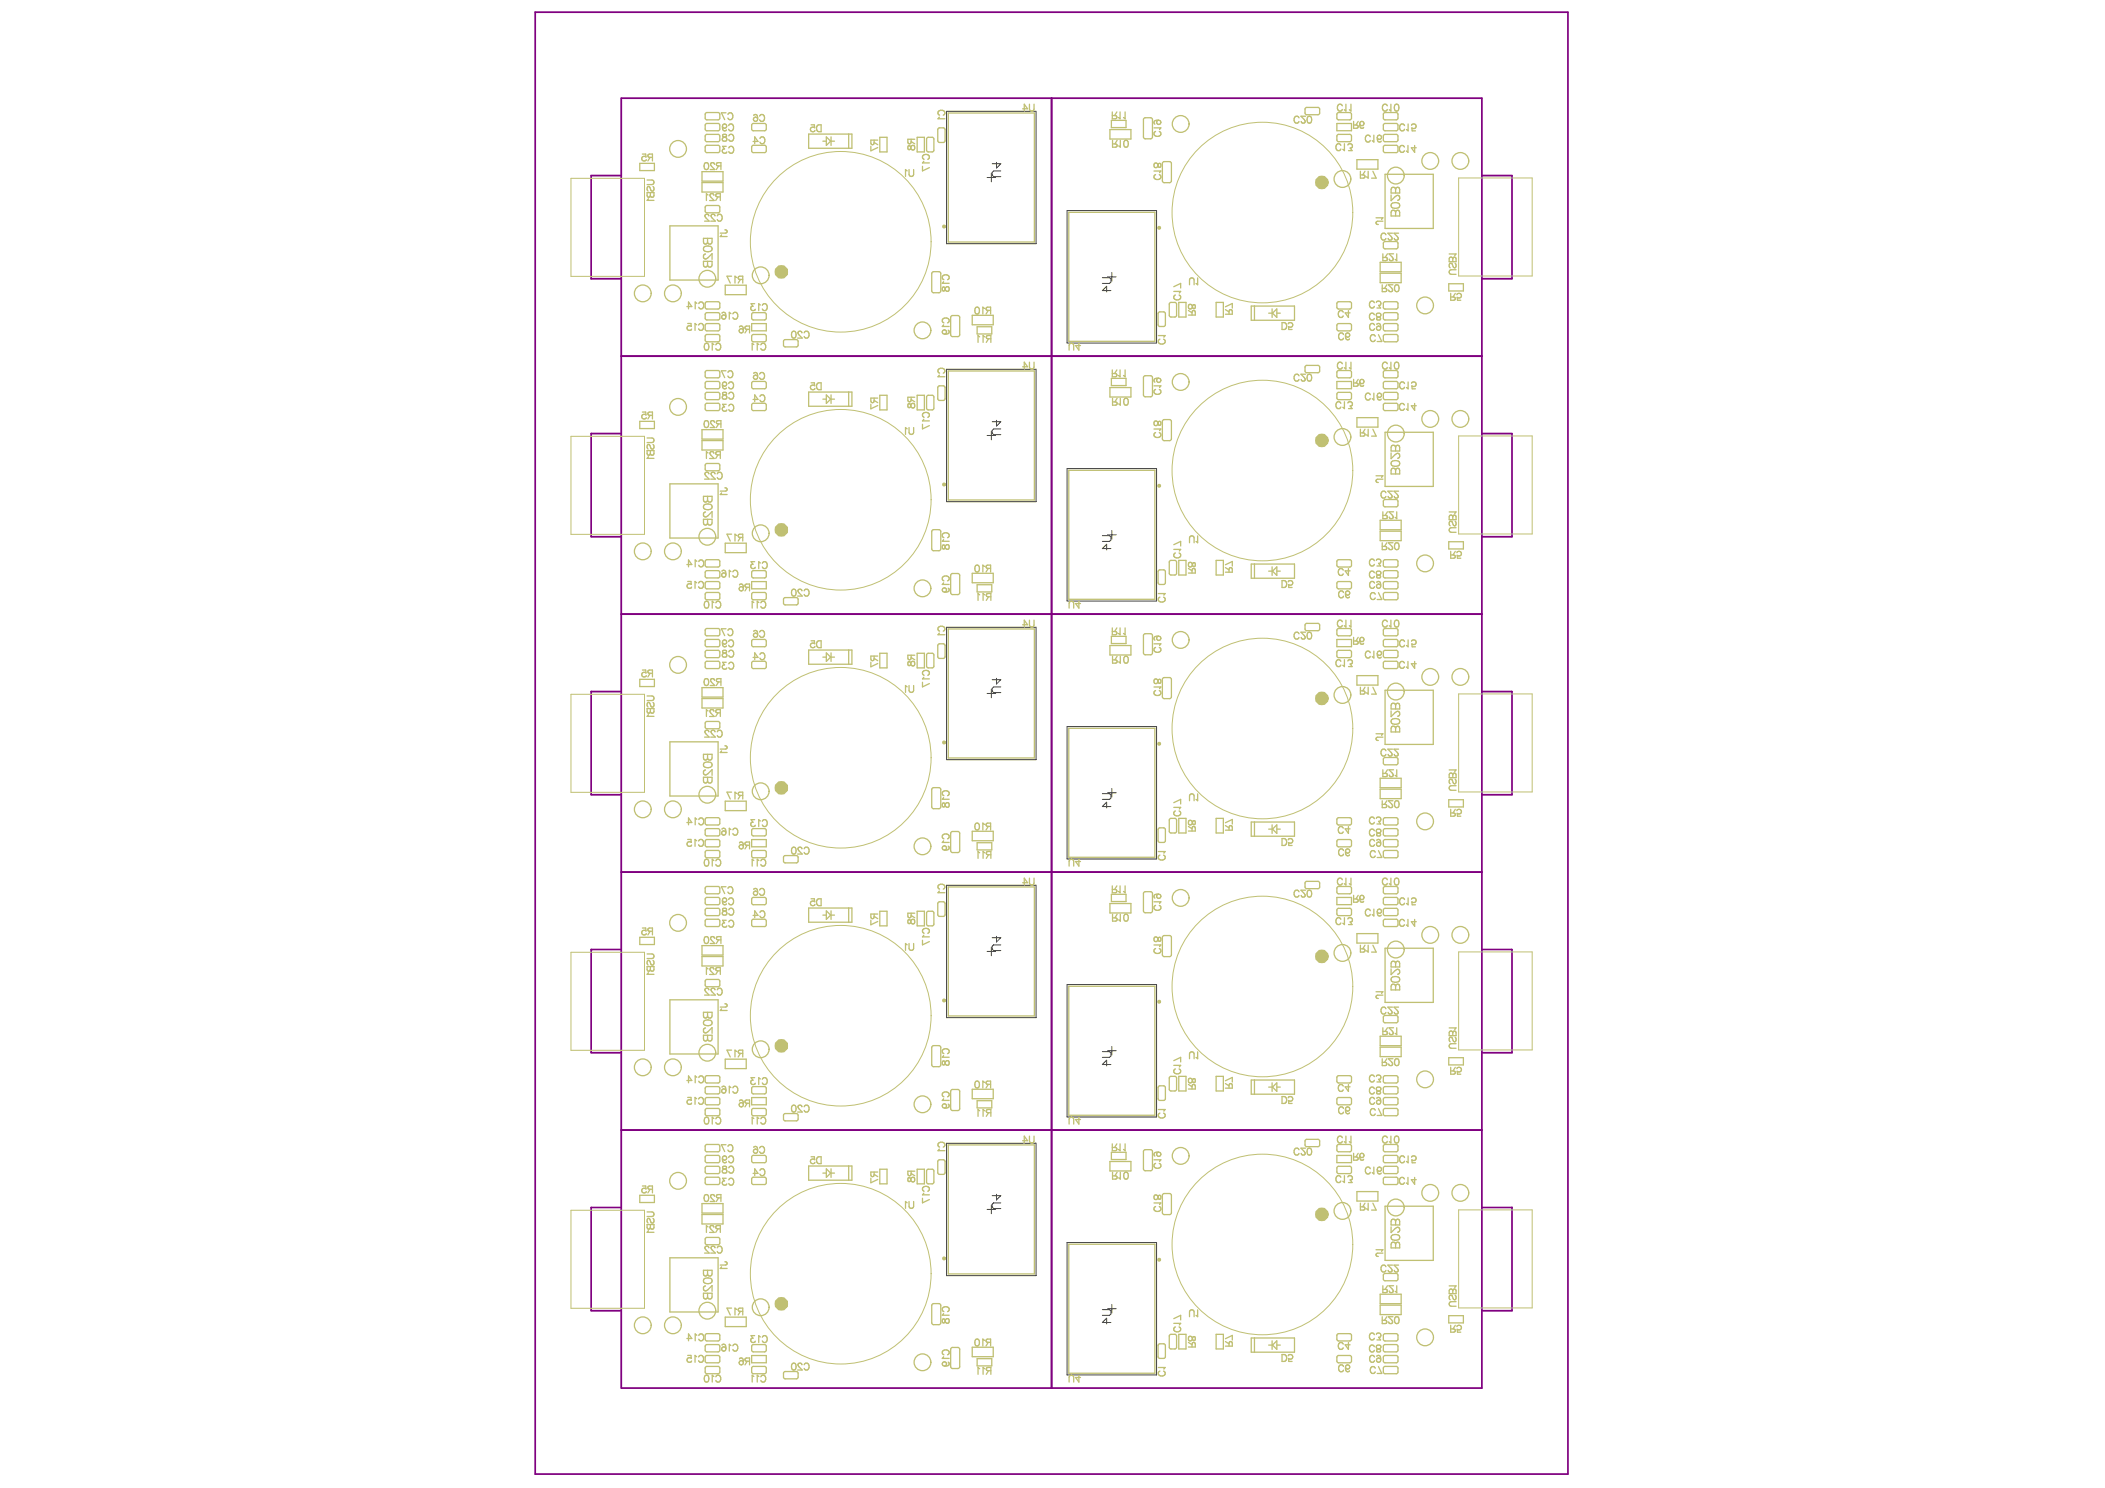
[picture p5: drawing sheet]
<svg xmlns="http://www.w3.org/2000/svg" width="297mm" height="210mm" viewBox="0 0 297 210" stroke-linecap="round" stroke-linejoin="round" font-family="sans-serif">
<g fill="none" stroke="#800080" stroke-width=".24">
<path d="M75.5 1.7h145.8v206.2h-145.8zM87.7 13.8h121.4v182h-121.4zM148.4 13.8v182M87.7 24.8h-4.3v14.5h4.3M209.1 24.8h4.3v14.5h-4.3M87.7 50.2h121.4M87.7 61.2h-4.3v14.5h4.3M209.1 61.2h4.3v14.5h-4.3M87.7 97.6h-4.3v14.5h4.3M87.7 86.6h121.4M209.1 97.6h4.3v14.5h-4.3M87.7 133.9h-4.3v14.6h4.3"/>
<path d="M87.7 123h121.4M209.1 133.9h4.3v14.6h-4.3M87.7 159.4h121.4M87.7 170.3h-4.3v14.6h4.3M209.1 170.3h4.3v14.6h-4.3"/>
</g>
<g fill="none" stroke="#404040" stroke-width=".14">
<path d="M133.6 15.7h12.6v18.7h-12.6zM139.3 25h1.2M139.9 24.4v1.2M140.6 22.9v.8l.6-.6h-1.2M141.2 24.1h-1l-.2 .2v.4l.2 .2h1M150.6 29.7h12.6v18.7h-12.6zM155.6 39.2h1l.2 .2v.4l-.2 .2h-1M156.3 39.1h1.2M156.9 38.4v1.3M133.6 52.1h12.6v18.7h-12.6zM140.6 59.3v.8l.6-.6h-1.2M156.8 41h-1.2l.6-.6v.8"/>
<path d="M139.3 61.4h1.2M139.9 60.8v1.2M141.2 60.5h-1l-.2 .2v.4l.2 .2h1M150.6 66.1h12.6v18.7h-12.6zM155.6 75.6h1l.2 .2v.4l-.2 .2h-1M156.3 75.4h1.2M156.8 77.4h-1.2l.6-.6v.8M156.9 74.8v1.2M133.6 88.5h12.6v18.7h-12.6zM139.3 97.8h1.2M139.9 97.2v1.2M140.6 95.7v.8l.6-.6h-1.2"/>
<path d="M141.2 96.9h-1l-.2 .2v.4l.2 .2h1M150.6 102.5h12.6v18.7h-12.6zM155.6 112h1l.2 .2v.4l-.2 .2h-1M156.3 111.8h1.2M156.8 113.8h-1.2l.6-.6v.8M156.9 111.2v1.2M133.6 124.9h12.6v18.7h-12.6zM139.3 134.2h1.2M139.9 133.6v1.2M140.6 132.1v.8l.6-.6h-1.2M141.2 133.3h-1l-.2 .2v.4l.2 .2h1M150.6 138.9h12.6v18.7h-12.6z"/>
<path d="M155.6 148.3h1l.2 .2v.5l-.2 .2h-1M156.3 148.2h1.2M156.8 150.2h-1.2l.6-.6v.8M156.9 147.6v1.2M133.6 161.3h12.6v18.6h-12.6zM139.3 170.6h1.2M139.9 170v1.2M140.6 168.5v.8l.6-.6h-1.2M141.2 169.7h-1l-.2 .2v.4l.2 .2h1M150.6 175.3h12.6v18.7h-12.6zM155.6 184.7h1l.2 .2v.4l-.2 .2h-1M156.3 184.6h1.2"/>
<path d="M156.8 186.6h-1.2l.6-.6v.8M156.9 184v1.2"/>
</g>
<g fill="none" stroke="#c0c073" stroke-width=".18">
<path d="M99.6 15.9h1.7h.2l.1 .2v.6l-.1 .1-.2 .1h-1.5l-.2-.1-.1-.1zM99.6 17.5l1.7-.1 .2 .1 .1 .2v.5l-.1 .2h-.2h-1.5h-.2l-.1-.2zM99.6 19h1.7h.2l.1 .2v.5l-.1 .2-.2 .1h-1.5l-.2-.1-.1-.2zM101.9 17.8a.46 .46 0 0 0 .4 .7l.2-.2M102 19v.3l.4 .1 .2 .2a.32 .32 0 0 1-.4 .3 .32 .32 0 0 1-.3-.3l.2-.2 .4-.1v-.2a.37 .37 0 0 0-.5-.1zM102.4 15.9h-.6l.5 1M102.7 16.1a.36 .36 0 0 1 .4-.2 .36 .36 0 0 1 .3 .4v.2a.36 .36 0 0 1-.3 .4 .36 .36 0 0 1-.4-.2M102.8 17.7a.36 .36 0 0 1 .4-.2 .36 .36 0 0 1 .3 .4v.2a.36 .36 0 0 1-.3 .4 .36 .36 0 0 1-.4-.3M102.8 19.2a.36 .36 0 0 1 .4-.3 .36 .36 0 0 1 .3 .4v.2a.36 .36 0 0 1-.3 .4 .36 .36 0 0 1-.4-.2M106.1 17.5l1.8-.1 .2 .1v.2v.5v.2h-.2h-1.6h-.2v-.2zM106.3 20h.7l-.5-.7v1M106.4 16.3v-.1a.32 .32 0 0 1 .5 .1v.5"/>
<path d="M107.2 16.4a.36 .36 0 0 1 .4-.2 .36 .36 0 0 1 .3 .3v.3a.36 .36 0 0 1-.3 .3 .36 .36 0 0 1-.4-.2M107.2 19.5a.36 .36 0 0 1 .4-.2 .36 .36 0 0 1 .3 .4v.2a.36 .36 0 0 1-.3 .4 .36 .36 0 0 1-.4-.3M114.1 18.9h6.1v2h-6.1zM114.5 17.6h.4l.1 .4a.34 .34 0 0 0-.6 0 .34 .34 0 0 0 .1 .5 .34 .34 0 0 0 .5-.1M115.3 17.7l.2-.1h.4v1h-.4l-.2-.2-.1-.2zM116.1 19.9h.5M116.6 19.3v1.2M116.6 19.3l.6 .6-.6 .6M117.2 19.9h.6M117.3 19.3v1.2M119.8 18.9v2M123.3 19.8v.5l-.1 .1h-.2l-.1-.6h1"/>
<path d="M124.1 19.4h1.1v2h-1.1zM128.6 19.6l-.1 .6-.1 .1-.2-.1-.1-.6h1M128.6 20l.5 .3M129.4 19.4h1v2h-1zM130.8 19.4h.7h.2l.1 .2v1.6l-.1 .2h-.2h-.5h-.2l-.1-.2zM132.4 18.1l.7-.1 .2 .1 .1 .2v1.6l-.1 .1-.2 .1h-.5l-.2-.1-.1-.1zM132.5 16.5l-.1 .3h.9M132.6 16.2a.36 .36 0 0 1-.2-.4 .36 .36 0 0 1 .3-.2h.3a.36 .36 0 0 1 .3 .2 .36 .36 0 0 1-.2 .4M133.8 15.9h12.2v18.2h-12.2zM144.3 15.3h.7l-.5-.6v1M145.3 14.7v.7l.2 .3 .4-.2v-.8M156.6 18.3h3v1.3h-3z"/>
<path d="M156.8 17h2.1v1h-2.1zM157 15.8v1l.6-.1v-.2l-.1-.2h-.5M157 19.8v1l.6-.1v-.2l-.1-.2h-.5M157.6 15.8l-.3 .5M157.6 19.8l-.3 .5M158.1 15.8v1l-.3-.2M158.1 19.8v1l-.2-.2M158.7 19.8a.32 .32 0 0 1 .5 .2v.2a.42 .42 0 0 1-.4 .6 .62 .62 0 0 1-.1-1zM158.8 15.8v1l-.3-.2M161.4 16.7l.2-.1h.8l.2 .1v2.6l-.1 .2-.9 .1-.2-.1zM162.8 18h1l-.2 .3M163.1 18.5a.36 .36 0 0 0-.3 .4 .36 .36 0 0 0 .4 .3h.2a.36 .36 0 0 0 .4-.3 .36 .36 0 0 0-.2-.4"/>
<path d="M163.5 17a.46 .46 0 0 0-.7 .3l.2 .2M183.3 16.6a.36 .36 0 0 0-.4-.2 .36 .36 0 0 0-.3 .4v.2a.36 .36 0 0 0 .3 .4 .36 .36 0 0 0 .4-.3M184.2 15.2h1.8h.1l.1 .2v.5l-.1 .2-.1 .1h-1.6l-.2-.1v-.2zM184.2 16.4h-.6l.4 .5 .2 .3-.1 .1-.3 .1-.2-.3M184.6 16.4a.32 .32 0 0 1 .4 .2l.1 .2a.42 .42 0 0 1-.4 .6 .62 .62 0 0 1-.1-1zM188.6 17.4h2.1v1h-2.1zM188.7 15.9h1.8h.1l.1 .2v.6l-.1 .1-.1 .1h-1.6l-.2-.1-.1-.1zM188.7 19h1.8h.1l.1 .2v.5l-.1 .2-.1 .1h-1.6l-.2-.1-.1-.2zM189.4 14.9a.36 .36 0 0 0-.4-.2 .36 .36 0 0 0-.3 .4v.2a.36 .36 0 0 0 .3 .4 .36 .36 0 0 0 .4-.3M189.9 14.7v1l-.2-.2M190.6 14.7v1l-.2-.2M191 17.1v1l.6-.1 .1-.2-.1-.1-.6-.1"/>
<path d="M191.7 17.1l-.4 .5M191.9 17.4a.46 .46 0 0 0 .3 .7l.2-.1M193.4 19.3a.36 .36 0 0 0-.4-.2 .36 .36 0 0 0-.3 .3v.3a.36 .36 0 0 0 .3 .3 .36 .36 0 0 0 .4-.2M193.9 19.1v.9l-.3-.1M194.3 19.4a.46 .46 0 0 0 .4 .6l.2-.1M195.3 15.9h1.7h.2l.1 .2v.6l-.1 .1-.2 .1h-1.6l-.1-.1-.1-.1zM195.3 17.5l1.7-.1 .2 .1 .1 .2v.5l-.1 .2h-.2h-1.6h-.1l-.1-.2zM195.3 19h1.7h.2l.1 .2v.5l-.1 .2-.2 .1h-1.6l-.1-.1-.1-.2zM195.8 14.9a.36 .36 0 0 0-.4-.2 .36 .36 0 0 0-.3 .4v.2a.36 .36 0 0 0 .3 .4 .36 .36 0 0 0 .4-.3M196.3 14.7v1l-.3-.2M196.9 14.7a.32 .32 0 0 1 .5 .2v.2a.42 .42 0 0 1-.4 .6 .62 .62 0 0 1-.1-1zM198.2 17.7a.36 .36 0 0 0-.4-.2 .36 .36 0 0 0-.3 .4v.2a.36 .36 0 0 0 .3 .4 .36 .36 0 0 0 .4-.3"/>
<path d="M198.7 17.5v1l-.2-.2M199.2 17.7a.34 .34 0 0 1 .5-.2 .34 .34 0 0 1 0 .6 .34 .34 0 0 1-.5-.1l.1 .5h.4M90.3 23h2v1.1h-2zM90.6 21.7h.5l.1 .5a.34 .34 0 0 0-.6-.1 .34 .34 0 0 0 .1 .6 .34 .34 0 0 0 .5-.2M91.3 25.4h.7l.3 .3-.2 .3h-.8M91.3 27.2h1l-.1 .5-.2 .1-.2-.2-.1 .2h-.3zM91.5 28l-.2 .3h1M91.7 22.2l-.3 .5M91.8 27.2v.4M92.1 22.2h-.6l-.1-.2 .1-.2 .6-.1v1M92.1 26.3l.2 .2-.2 .5-.2-.1-.2-.5-.2-.1-.2 .2 .2 .5M94.5 31.9h6.8v7.6h-6.8z"/>
<path d="M99.1 25.8h2.9v1.3h-2.9zM99.1 24.2h2.9v1.3h-2.9zM99.3 33.6h1.2v.5a.32 .32 0 0 1-.3 .3 .32 .32 0 0 1-.4-.3l-.2 .3h-.2l-.1-.3zM99.3 36.9h1.2v.5a.32 .32 0 0 1-.3 .3 .32 .32 0 0 1-.4-.3l-.2 .3-.2-.1-.1-.2zM99.3 34.9a.78 .78 0 0 1 1.2 .1v.2a.7 .7 0 0 1-1.2 0zM99.5 23a.32 .32 0 0 1 .5 .1v.3a.42 .42 0 0 1-.4 .5 .62 .62 0 0 1-.1-.9zM99.6 35.8l-.3 .3 .1 .4a.38 .38 0 0 0 .5-.1l.6-.6v.8M99.6 20.6l1.7-.1 .2 .1 .1 .1v.6l-.1 .2h-.2h-1.5h-.2l-.1-.2zM99.6 29.1l1.7-.1 .2 .1 .1 .1v.6l-.1 .1-.2 .1h-1.5l-.2-.1-.1-.1zM99.8 33.6v.5M99.8 36.9v.5M99.9 27.5l-.2-.2v1"/>
<path d="M100 30.5l-.2-.3-.2 .1-.1 .1 .1 .3 .5 .5h-.7M100.7 27.5l-.2-.2-.2 .1-.1 .1 .1 .3 .5 .5h-.7M100.8 23.2l-.2-.3-.2 .1-.1 .1 .1 .4 .5 .4h-.7M100.9 30.5l-.2-.3h-.2l-.2 .2 .2 .3 .4 .5h-.6M101.2 30.5a.36 .36 0 0 1 .4-.3 .36 .36 0 0 1 .3 .4v.2a.36 .36 0 0 1-.3 .4 .36 .36 0 0 1-.4-.2M101.3 27.8l-.3 .5M101.4 23.4l-.3 .5M101.6 27.8l-.5-.1-.1-.1v-.2l.6-.1v1M101.7 23.4h-.5l-.1-.2v-.2l.6-.1v1M101.8 33.1l-.2 .3h1M102.3 32.4l.3 .1v.2l-.1 .1-.9 .1M102.5 20.6h-.5l.2 .4a.32 .32 0 0 0-.2 .5 .32 .32 0 0 0 .6-.1"/>
<path d="M102.8 20.9a.36 .36 0 0 1 .4-.3 .36 .36 0 0 1 .3 .4v.2a.36 .36 0 0 1-.3 .4 .36 .36 0 0 1-.4-.2M103.2 39h-.6l.4 .9M103.9 39.1l-.2-.1v.9M104.5 39.4l-.3 .5M104.8 39.4h-.5l-.1-.2v-.1l.6-.1v.9M106.1 20.6l1.8-.1 .2 .1v.1v.6v.2h-.2h-1.6h-.2v-.2zM122.9 20.6v.7l1-.5M123.3 20.1l.6 .3M128 24.1l-.2-.2v1M128.2 20.6a.37 .37 0 0 0 0 .5h.2l.2-.5 .2-.1a.32 .32 0 0 1 .3 .3 .32 .32 0 0 1-.3 .4l-.2-.2-.2-.4zM128.3 23.9v.7l.3 .3 .3-.2v-.8M130.2 23.5v.6l.9-.5"/>
<path d="M130.4 22.8l-.2 .2h.9M130.4 22.5a.36 .36 0 0 1-.2-.4 .36 .36 0 0 1 .3-.3h.3a.36 .36 0 0 1 .3 .3 .36 .36 0 0 1-.2 .4M131.5 38.5l.2-.2h.8l.2 .2 .1 2.5-.2 .3h-.9l-.2-.1zM133.2 39.7l-.2 .3h.9M133.2 39.5a.36 .36 0 0 1-.2-.4 .36 .36 0 0 1 .3-.3h.3a.36 .36 0 0 1 .3 .3 .36 .36 0 0 1-.2 .4M150.8 30h12.2v18.1h-12.2zM162.8 24.1h1l-.2 .3M162.9 23.1l.1-.1h.3l.2 .6h.2a.33 .33 0 0 0 0-.6l-.2 .1-.2 .4-.1 .1h-.3zM163.1 24.6a.36 .36 0 0 0-.3 .4 .36 .36 0 0 0 .4 .3h.2a.36 .36 0 0 0 .4-.3 .36 .36 0 0 0-.2-.4M164.1 22.9l.2-.1h.7l.3 .1v2.6l-.1 .2-.9 .1-.2-.2zM169 39.2v1l-.2-.2M189.2 20.5a.36 .36 0 0 0-.4-.2 .36 .36 0 0 0-.3 .3v.3a.36 .36 0 0 0 .3 .4 .36 .36 0 0 0 .4-.3"/>
<path d="M189.7 20.3v.9l-.2-.1M190.2 20.5a.32 .32 0 0 1 .6-.1 .32 .32 0 0 1-.3 .5l.3 .3h-.5M191.5 22.5h2.9v1.4h-2.9zM192 24.2v.9l.6-.1v-.1l-.1-.2h-.5M192.6 24.2l-.3 .5M193.1 24.2v.9l-.3-.2M193.7 24.2l.5 .9h-.7M194.2 30.7h.9l-.1 .3M194.8 37h2.9v1.3h-2.9zM194.8 38.5h2.9v1.4h-2.9zM195.1 35.8v1l.6-.1 .1-.2-.1-.1-.6-.1M195.1 31.2l-.8 .1-.1 .1v.2l.3 .1"/>
<path d="M195.3 20.6l1.7-.1 .2 .1 .1 .1v.6l-.1 .2h-.2h-1.6h-.1l-.1-.2zM195.3 34.1h1.7h.2l.1 .2v.6l-.1 .1-.2 .1h-1.6l-.1-.1-.1-.1zM195.4 24.6h6.8v7.6h-6.8zM195.6 33.1a.36 .36 0 0 0-.4-.2 .36 .36 0 0 0-.3 .4v.2a.36 .36 0 0 0 .3 .4 .36 .36 0 0 0 .4-.3M195.8 35.8l-.3 .5M196.3 27.5v.8l.6-.6a.37 .37 0 0 1 .6 0v.3l-.3 .3M196.4 29.8l.1-.1a.32 .32 0 0 1 .4 .2l.3-.2h.2l.1 .2v.6h-1.2zM196.4 28.8a.78 .78 0 0 1 1.1 .1v.1a.7 .7 0 0 1-1.2 0zM196.4 26.5l.1-.1a.31 .31 0 0 1 .4 .3l.1-.2h.4l.1 .2v.5h-1.2v-.5zM196.5 32.9h-.7l.5 .5 .1 .3v.1l-.3 .1-.2-.3M196.6 35.8h-.6l.5 .5 .1 .3-.2 .2h-.2l-.2-.3M196.9 26.7v.5"/>
<path d="M196.9 29.9v.6M197.1 35.8v1l-.2-.2M197.4 32.9h-.7l.5 .5 .1 .3-.1 .1-.3 .1-.1-.3M198.2 20.8a.36 .36 0 0 0-.4-.3 .36 .36 0 0 0-.3 .4v.2a.36 .36 0 0 0 .3 .4 .36 .36 0 0 0 .4-.2M198.7 20.5v1l-.3-.2M199.6 20.5v1l-.4-.7h.7M204.5 35.8h1l-.2 .3M204.5 36.4l.3-.1 .2 .2 .2-.2h.2l.1 .6h-1zM205 36.5v.4M205.3 37.1l.2 .3-.2 .4-.2-.1-.2-.5-.1-.1h-.2l-.1 .3 .1 .4M205.5 38.1h-.7l-.3 .2 .1 .4h.9M90.3 59.4h2v1.1h-2z"/>
<path d="M90.6 58.1h.5l.1 .4a.34 .34 0 0 0-.6 0 .34 .34 0 0 0 .1 .5 .34 .34 0 0 0 .5-.1M91.7 58.6l-.3 .5M92.1 58.6l-.6-.1-.1-.1 .1-.2 .6-.1v1M96.9 43.2h.7l-.4-.6v1M97 45.6h.5l.1 .4a.34 .34 0 0 0-.6 0 .34 .34 0 0 0 .1 .6 .34 .34 0 0 0 .5-.2M98.3 45.8l-.2-.2v1M98.3 42.8l-.2-.2v1M98.6 45.9a.36 .36 0 0 1 .4-.3 .36 .36 0 0 1 .3 .4v.2a.36 .36 0 0 1-.3 .4 .36 .36 0 0 1-.4-.2M98.6 42.8a.36 .36 0 0 1 .4-.2 .36 .36 0 0 1 .3 .4v.2a.36 .36 0 0 1-.3 .4 .36 .36 0 0 1-.4-.3M99.5 59.4a.32 .32 0 0 1 .5 .1v.3a.42 .42 0 0 1-.4 .5 .62 .62 0 0 1-.1-.9zM99.5 48.5a.32 .32 0 0 1 .5 .1v.2a.42 .42 0 0 1-.3 .6 .62 .62 0 0 1-.2-.9zM99.6 42.6h1.7h.2l.1 .2v.6l-.1 .1-.2 .1h-1.5l-.2-.1-.1-.1z"/>
<path d="M99.6 47.3l1.7-.1 .2 .1 .1 .1v.6l-.1 .1-.2 .1h-1.5l-.2-.1-.1-.1zM99.6 45.7l1.7-.1 .2 .1 .1 .2v.5l-.1 .2-.2 .1h-1.5l-.2-.1-.1-.2zM99.6 44.2l1.7-.1 .2 .1 .1 .1v.6l-.1 .2h-.2h-1.5h-.2l-.1-.2zM99.6 52.3h1.7h.2l.1 .2v.6l-.1 .1-.2 .1h-1.5l-.2-.1-.1-.1zM99.6 53.9l1.7-.1 .2 .1 .1 .2v.5l-.1 .2h-.2h-1.5h-.2l-.1-.2zM99.6 55.4l1.7-.1 .2 .1 .1 .2v.5l-.1 .2-.2 .1h-1.5l-.2-.1-.1-.2zM99.6 57l1.7-.1 .2 .1 .1 .1v.6l-.1 .1-.2 .1h-1.5l-.2-.1-.1-.1zM100.7 48.6l-.2-.2v1M100.8 59.6l-.2-.3-.2 .1-.1 .1 .1 .3 .5 .5h-.7M101 48.7a.36 .36 0 0 1 .4-.3 .36 .36 0 0 1 .3 .4v.2a.36 .36 0 0 1-.3 .4 .36 .36 0 0 1-.4-.2M101.4 59.8l-.3 .5M101.7 59.8h-.5l-.1-.2v-.2l.6-.1v1"/>
<path d="M101.9 44.2v-.1a.32 .32 0 0 1 .5 .1v.5M101.9 54.2a.46 .46 0 0 0 .4 .7l.2-.2M102 55.4v.3l.4 .1 .2 .2a.32 .32 0 0 1-.4 .3 .32 .32 0 0 1-.3-.3l.2-.2 .4-.1v-.2a.37 .37 0 0 0-.5-.1zM102.3 40.2h3v1.4h-3zM102.4 52.3h-.6l.5 1M102.5 57h-.5l.2 .4a.32 .32 0 0 0-.2 .5 .32 .32 0 0 0 .6-.1M102.7 52.5a.36 .36 0 0 1 .4-.2 .36 .36 0 0 1 .3 .4v.2a.36 .36 0 0 1-.3 .4 .36 .36 0 0 1-.4-.3M102.8 54.1a.36 .36 0 0 1 .4-.2 .36 .36 0 0 1 .3 .4v.2a.36 .36 0 0 1-.3 .4 .36 .36 0 0 1-.4-.3M102.8 55.6a.36 .36 0 0 1 .4-.3 .36 .36 0 0 1 .3 .4v.2a.36 .36 0 0 1-.3 .4 .36 .36 0 0 1-.4-.2M102.8 57.3a.36 .36 0 0 1 .4-.3 .36 .36 0 0 1 .3 .4v.2a.36 .36 0 0 1-.3 .4 .36 .36 0 0 1-.4-.2M103.1 44.2l-.2-.1v.9M103.4 44.3a.36 .36 0 0 1 .4-.2 .36 .36 0 0 1 .3 .3v.3a.36 .36 0 0 1-.3 .3 .36 .36 0 0 1-.4-.2"/>
<path d="M104.3 46.1l.1-.1a.32 .32 0 0 1 .5 .2v.4M105.4 46.5l-.3 .5M105.8 46.5l-.6-.1-.1-.1 .1-.2 .6-.1v1M106.1 45.6h2v1.1h-2zM106.1 47.3l1.8-.1 .2 .1v.1v.6v.1l-.2 .1h-1.6l-.2-.1v-.1zM106.1 44.2l1.8-.1 .2 .1v.1v.6v.2h-.2h-1.6h-.2v-.2zM106.1 57l1.8-.1 .2 .1v.1v.6v.1l-.2 .1h-1.6l-.2-.1v-.1zM106.1 53.9l1.8-.1 .2 .1v.2v.5v.2h-.2h-1.6h-.2v-.2zM106.3 56.3h.7l-.5-.6v1M106.4 52.7v-.1a.32 .32 0 0 1 .5 .1v.5M106.4 48.6l-.3-.2v1M106.5 42.8h-.5l.3 .4a.32 .32 0 0 0-.3 .5 .32 .32 0 0 0 .6-.1"/>
<path d="M107.1 48.6l-.2-.2v1M107.2 52.8a.36 .36 0 0 1 .4-.3 .36 .36 0 0 1 .3 .4v.2a.36 .36 0 0 1-.3 .4 .36 .36 0 0 1-.4-.2M107.2 55.9a.36 .36 0 0 1 .4-.2 .36 .36 0 0 1 .3 .4v.2a.36 .36 0 0 1-.3 .4 .36 .36 0 0 1-.4-.3M107.3 43l-.2-.2v1M107.4 48.7a.36 .36 0 0 1 .4-.3 .36 .36 0 0 1 .3 .4v.2a.36 .36 0 0 1-.3 .4 .36 .36 0 0 1-.4-.2M107.6 43.1a.36 .36 0 0 1 .4-.3 .36 .36 0 0 1 .3 .4v.2a.36 .36 0 0 1-.3 .4 .36 .36 0 0 1-.4-.2M110.6 48l1.8-.1 .2 .1v.1v.6v.2h-.2h-1.6h-.2v-.2zM111.8 46.8a.32 .32 0 0 1 .5 .1v.2a.42 .42 0 0 1-.3 .6 .62 .62 0 0 1-.2-.9zM113.2 47l-.2-.3-.3 .1-.1 .1 .1 .3 .5 .5h-.6M113.5 47a.36 .36 0 0 1 .4-.3 .36 .36 0 0 1 .3 .4v.2a.36 .36 0 0 1-.3 .4 .36 .36 0 0 1-.4-.2M114.1 55.3h6.1v2h-6.1zM114.5 54h.4l.1 .4a.34 .34 0 0 0-.6 0 .34 .34 0 0 0 .1 .5 .34 .34 0 0 0 .5-.1"/>
<path d="M115.3 54.1l.2-.1h.4v1h-.4l-.2-.2-.1-.2zM116.1 56.3h.5M116.6 55.7v1.2M116.6 55.7l.6 .6-.6 .6M117.2 56.3h.6M117.3 55.7v1.2M119.8 55.3v2M122.9 57v.7l1-.5M123.3 56.2v.5l-.1 .1h-.2l-.1-.6h1M123.3 56.5l.6 .3M124.1 55.8h1.1v2h-1.1zM128.2 57a.36 .36 0 0 0 0 .5h.2l.2-.5 .2-.1a.32 .32 0 0 1 .3 .3 .32 .32 0 0 1-.3 .3l-.2-.1-.2-.4z"/>
<path d="M128.6 56l-.1 .6-.1 .1-.2-.1-.1-.6h1M128.6 56.4l.5 .3M129.4 55.8h1v2h-1zM130.2 59.9v.6l.9-.5M130.4 59.1l-.2 .3h.9M130.4 58.9a.36 .36 0 0 1-.2-.4 .36 .36 0 0 1 .3-.3h.3a.36 .36 0 0 1 .3 .3 .36 .36 0 0 1-.2 .4M130.8 55.8h.7h.2l.1 .2v1.6l-.1 .2h-.2h-.5h-.2l-.1-.2zM132.4 54.5l.7-.1 .2 .1 .1 .2v1.5l-.1 .2-.2 .1h-.5l-.2-.1-.1-.2zM132.5 52.9l-.1 .2h.9M132.6 52.6a.36 .36 0 0 1-.2-.4 .36 .36 0 0 1 .3-.3h.3a.36 .36 0 0 1 .3 .3 .36 .36 0 0 1-.2 .4M133 40.5a.36 .36 0 0 0 .1 .5h.2l.1-.4 .2-.2a.32 .32 0 0 1 .4 .4 .32 .32 0 0 1-.4 .3l-.2-.1-.1-.5zM133.2 45.8l-.2 .3h.9"/>
<path d="M133.2 45.5a.36 .36 0 0 1-.2-.4 .36 .36 0 0 1 .3-.2h.3a.36 .36 0 0 1 .3 .2 .36 .36 0 0 1-.2 .4M133.8 46.6h.1a.31 .31 0 0 1-.1 .5h-.5M133.8 52.3h12.2v18.2h-12.2zM134.2 44.6l.2-.1h.8l.2 .1v2.6l-.1 .2-.9 .1-.2-.1zM137.2 44.5h3v1.3h-3zM137.7 43.4a.32 .32 0 0 1 .5 .1v.2a.42 .42 0 0 1-.4 .6 .62 .62 0 0 1-.1-.9zM137.9 46.1h2v1h-2zM138.2 47.5l-.2-.2v1M138.9 43.5l-.2-.2v1M139 47.5l-.3-.2v1M139.5 43.8l-.4 .5M139.5 47.8l-.3 .5"/>
<path d="M139.8 43.8l-.6-.1-.1-.1 .1-.2 .6-.1v1M139.8 47.8l-.5-.1-.1-.1v-.2l.6-.1v1M144.3 51.7h.7l-.5-.6v1M145.3 51.1v.7l.2 .3 .4-.2v-.8M150.9 49.4v-.7l.2-.3 .4 .2v.8M152.2 48.4v1l-.4-.7h.7M156.6 54.7h3v1.3h-3zM156.8 53.4h2.1v1h-2.1zM157 52.2v1l.6-.1v-.2l-.1-.2h-.5M157 56.2v1l.6-.1v-.2l-.1-.2h-.5M157.6 52.2l-.3 .5M157.6 56.2l-.3 .5"/>
<path d="M158.1 52.2v1l-.3-.2M158.1 56.2v1l-.2-.2M158.7 56.2a.32 .32 0 0 1 .5 .2v.2a.42 .42 0 0 1-.4 .6 .62 .62 0 0 1-.1-1zM158.8 52.2v1l-.3-.2M161.4 53.1l.2-.1h.8l.2 .1v2.6l-.1 .2-.9 .1-.2-.2zM162.8 54.4h1l-.2 .3M162.9 59.5l.1-.1h.3l.2 .5 .2 .1a.33 .33 0 0 0 0-.6l-.2 .1-.2 .4-.1 .1-.3-.1zM163.1 54.9a.36 .36 0 0 0-.3 .4 .36 .36 0 0 0 .4 .3h.2a.36 .36 0 0 0 .4-.3 .36 .36 0 0 0-.2-.4M163.4 47.3h1l-.2 .3M163.5 44.1l.7-.1 .2 .1 .1 .1v1.6l-.1 .2-.2 .1h-.5l-.2-.1-.1-.2zM163.5 53.3a.46 .46 0 0 0-.7 .4l.2 .2M163.7 47.8a.36 .36 0 0 0-.3 .4 .36 .36 0 0 0 .4 .3h.2a.36 .36 0 0 0 .4-.3 .36 .36 0 0 0-.2-.4"/>
<path d="M164.1 59.3l.2-.1h.7l.3 .1v2.6l-.1 .2-.9 .1-.2-.2zM165.1 42.7h.7h.2v.2v1.6v.2h-.2h-.6h-.1l-.1-.2zM165.6 40.4l1-.4v.6M165.6 41.1h1l-.2 .2M165.9 41.6a.36 .36 0 0 0-.3 .4 .36 .36 0 0 0 .4 .3h.2a.36 .36 0 0 0 .4-.3 .36 .36 0 0 0-.2-.4M166.3 42.7h1.1v2h-1.1zM167.7 44.4h1l-.1-.6h-.2l-.1 .1-.1 .5M167.7 43.8l.5 .3M167.7 43l.2-.1 .2 .1 .2 .5h.2a.33 .33 0 0 0 0-.5h-.2l-.1 .4-.2 .2-.3-.1zM167.9 40.2v-.7l.2-.3 .4 .1v.9M171.6 42.7h1v2h-1zM172.9 44.3h1l-.1-.6h-.2l-.1 .1-.1 .5"/>
<path d="M172.9 43.3l1-.5v.7M172.9 43.7l.5 .3M176.6 43.2h6.1v2h-6.1zM177 43.2v2M179 44.2h.5M179.5 43.6v1.2M179.6 44.2l.6-.6v1.2zM180.2 44.2h.5M180.9 45.5h.3a.52 .52 0 0 1 .4 .5 .52 .52 0 0 1-.4 .5h-.3zM181.8 45.7a.34 .34 0 0 1 .5-.1 .34 .34 0 0 1 0 .5 .34 .34 0 0 1-.5 0l.1 .4h.4M183.3 53a.36 .36 0 0 0-.4-.2 .36 .36 0 0 0-.3 .4v.2a.36 .36 0 0 0 .3 .4 .36 .36 0 0 0 .4-.3M184.2 51.6l1.8-.1 .1 .1 .1 .2v.5l-.1 .2-.1 .1h-1.6l-.2-.1v-.2z"/>
<path d="M184.2 52.8h-.6l.4 .5 .2 .3-.1 .1-.3 .1-.2-.3M184.6 52.8a.32 .32 0 0 1 .4 .2l.1 .2a.42 .42 0 0 1-.4 .6 .62 .62 0 0 1-.1-1zM188.6 53.8h2.1v1h-2.1zM188.7 42.6h1.8h.1l.1 .2v.6l-.1 .1-.1 .1h-1.6l-.2-.1-.1-.1zM188.7 45.7l1.8-.1 .1 .1 .1 .2v.5l-.1 .2-.1 .1h-1.6l-.2-.1-.1-.2zM188.7 52.3h1.8h.1l.1 .2v.6l-.1 .1-.1 .1h-1.6l-.2-.1-.1-.1zM188.7 55.4l1.8-.1 .1 .1 .1 .2v.5l-.1 .2-.1 .1h-1.6l-.2-.1-.1-.2zM189.2 56.9a.36 .36 0 0 0-.4-.2 .36 .36 0 0 0-.3 .3v.3a.36 .36 0 0 0 .3 .3 .36 .36 0 0 0 .4-.2M189.4 51.3a.36 .36 0 0 0-.4-.2 .36 .36 0 0 0-.3 .4v.2a.36 .36 0 0 0 .3 .4 .36 .36 0 0 0 .4-.3M189.5 44a.36 .36 0 0 0-.4-.2 .36 .36 0 0 0-.3 .4v.2a.36 .36 0 0 0 .3 .4 .36 .36 0 0 0 .4-.2M189.6 47.2a.36 .36 0 0 0-.4-.2 .36 .36 0 0 0-.3 .3v.3a.36 .36 0 0 0 .3 .3 .36 .36 0 0 0 .4-.2M189.7 56.7v.9l-.2-.1"/>
<path d="M189.9 47.3a.46 .46 0 0 0 .3 .6l.2-.1M189.9 51.1v1l-.2-.2M190.2 56.9a.32 .32 0 0 1 .6-.2 .34 .34 0 0 1-.3 .6l.3 .3h-.5M190.3 43.8v1l-.5-.7h.7M190.6 51.1v1l-.2-.2M191 53.5v1l.6-.1 .1-.2-.1-.1-.6-.1M191.5 58.9h2.9v1.3h-2.9zM191.7 53.5l-.4 .5M191.9 53.8a.46 .46 0 0 0 .3 .7l.2-.2M193.4 55.7a.36 .36 0 0 0-.4-.2 .36 .36 0 0 0-.3 .3v.3a.36 .36 0 0 0 .3 .3 .36 .36 0 0 0 .4-.2M193.9 55.5v.9l-.3-.2M193.9 44.4a.36 .36 0 0 0-.4-.2 .36 .36 0 0 0-.3 .3v.3a.36 .36 0 0 0 .3 .3 .36 .36 0 0 0 .4-.2"/>
<path d="M193.9 42.7a.36 .36 0 0 0-.4-.2 .36 .36 0 0 0-.3 .3v.3a.36 .36 0 0 0 .3 .4 .36 .36 0 0 0 .4-.3M194 45.9a.36 .36 0 0 0-.4-.3 .36 .36 0 0 0-.3 .4v.2a.36 .36 0 0 0 .3 .4 .36 .36 0 0 0 .4-.2M194.1 47.4a.36 .36 0 0 0-.4-.2 .36 .36 0 0 0-.3 .4v.2a.36 .36 0 0 0 .3 .4 .36 .36 0 0 0 .4-.3M194.2 42.7a.32 .32 0 0 1 .6-.1 .32 .32 0 0 1-.3 .5l.3 .3h-.5M194.3 44.3l.3-.1 .3 .2-.1 .2-.5 .2v.2a.33 .33 0 0 0 .5 0v-.2l-.5-.2zM194.3 45.8v-.1a.32 .32 0 0 1 .5 .1v.5M194.3 55.8a.46 .46 0 0 0 .4 .6l.2-.1M194.5 47.2l.5 1h-.7M195 40.2v.9h.6l.1-.2-.1-.2h-.6M195.3 47.3l1.7-.1 .2 .1 .1 .1v.6l-.1 .1-.2 .1h-1.6l-.1-.1-.1-.1zM195.3 45.7l1.7-.1 .2 .1 .1 .2v.5l-.1 .2-.2 .1h-1.6l-.1-.1-.1-.2zM195.3 44.2l1.7-.1 .2 .1 .1 .1v.6l-.1 .2h-.2h-1.6h-.1l-.1-.2z"/>
<path d="M195.3 42.6h1.7h.2l.1 .2v.6l-.1 .1-.2 .1h-1.6l-.1-.1-.1-.1zM195.3 57l1.7-.1 .2 .1 .1 .1v.6l-.1 .1-.2 .1h-1.6l-.1-.1-.1-.1zM195.3 52.3h1.7h.2l.1 .2v.6l-.1 .1-.2 .1h-1.6l-.1-.1-.1-.1zM195.3 53.9l1.7-.1 .2 .1 .1 .2v.5l-.1 .2h-.2h-1.6h-.1l-.1-.2zM195.3 55.4l1.7-.1 .2 .1 .1 .2v.5l-.1 .2-.2 .1h-1.6l-.1-.1-.1-.2zM195.7 40.2l-.3 .5M195.8 51.3a.36 .36 0 0 0-.4-.2 .36 .36 0 0 0-.3 .4v.2a.36 .36 0 0 0 .3 .4 .36 .36 0 0 0 .4-.3M196.3 51.1v1l-.3-.2M196.6 40.2h-.7l.5 .4 .1 .4-.2 .1h-.2l-.1-.2M196.9 51.1a.32 .32 0 0 1 .5 .2v.2a.42 .42 0 0 1-.4 .6 .62 .62 0 0 1-.1-1zM196.9 40.2a.32 .32 0 0 1 .5 .2v.2a.42 .42 0 0 1-.3 .5 .62 .62 0 0 1-.2-.9zM198.2 57.1a.36 .36 0 0 0-.4-.2 .36 .36 0 0 0-.3 .4v.2a.36 .36 0 0 0 .3 .4 .36 .36 0 0 0 .4-.2"/>
<path d="M198.2 54.1a.36 .36 0 0 0-.4-.2 .36 .36 0 0 0-.3 .4v.2a.36 .36 0 0 0 .3 .4 .36 .36 0 0 0 .4-.3M198.7 56.9v1l-.3-.2M198.7 53.9v1l-.2-.2M199.2 54.1a.34 .34 0 0 1 .5-.2 .34 .34 0 0 1 0 .5 .34 .34 0 0 1-.5 0l.1 .5h.4M199.6 56.9v1l-.4-.7h.7M204.4 40h2.1v1h-2.1zM204.7 41.4v1l.6-.1 .1-.2-.1-.2h-.6M205.4 41.4l-.4 .5M205.6 41.6a.34 .34 0 0 1 .5-.2 .34 .34 0 0 1 0 .5 .34 .34 0 0 1-.5 0l.1 .5h.4M91.3 63.6h1l-.1 .5-.2 .1-.2-.2-.2 .2h-.2zM91.3 61.8h.7l.3 .3-.2 .3h-.8M91.5 64.4l-.2 .3h1"/>
<path d="M91.8 63.6v.4M92.1 62.7l.2 .2-.2 .4h-.2l-.2-.5-.2-.1-.2 .2 .2 .4M94.5 68.3h6.8v7.6h-6.8zM96.9 79.6h.7l-.4-.6v1M98.3 79.2l-.2-.2v1M98.6 79.2a.36 .36 0 0 1 .4-.2 .36 .36 0 0 1 .3 .4v.2a.36 .36 0 0 1-.3 .4 .36 .36 0 0 1-.4-.3M99.1 60.6h2.9v1.3h-2.9zM99.1 62.1h2.9v1.4h-2.9zM99.3 70h1.2v.5a.32 .32 0 0 1-.3 .3 .32 .32 0 0 1-.4-.3l-.2 .3h-.2l-.1-.3zM99.3 73.3h1.2v.5a.32 .32 0 0 1-.3 .3 .32 .32 0 0 1-.4-.3l-.2 .3-.2-.1-.1-.2zM99.3 71.3a.78 .78 0 0 1 1.2 .1v.2a.7 .7 0 0 1-1.2 0zM99.6 72.2l-.3 .3 .1 .4a.38 .38 0 0 0 .5-.1l.6-.6v.8"/>
<path d="M99.6 79h1.7h.2l.1 .2v.5l-.1 .2-.2 .1h-1.5l-.2-.1-.1-.2zM99.6 65.5l1.7-.1 .2 .1 .1 .1v.6l-.1 .1-.2 .1h-1.5l-.2-.1-.1-.1zM99.8 70v.5M99.8 73.3v.5M99.9 63.9l-.2-.2v1M100 66.8l-.2-.2-.2 .1-.1 .1 .1 .3 .5 .5h-.7M100.7 63.9l-.2-.2-.2 .1-.1 .1 .1 .3 .5 .5h-.7M100.9 66.8l-.2-.2h-.2l-.2 .2 .2 .3 .4 .5h-.6M101.2 66.8a.36 .36 0 0 1 .4-.2 .36 .36 0 0 1 .3 .4v.2a.36 .36 0 0 1-.3 .4 .36 .36 0 0 1-.4-.2M101.3 64.2l-.3 .5M101.6 64.2l-.5-.1-.1-.1v-.2l.6-.1v1M101.8 69.5l-.2 .3h1"/>
<path d="M102.3 68.8l.3 .1v.2l-.1 .1-.9 .1M102.3 76.6h3v1.4h-3zM103.2 75.4h-.6l.4 .9M103.9 75.5l-.2-.1v.9M104.5 75.8l-.3 .5M104.8 75.8h-.5l-.1-.2v-.2h.6v.9M106.5 79.2h-.5l.3 .4a.32 .32 0 0 0-.3 .5 .32 .32 0 0 0 .6-.1M107.3 79.4l-.2-.2v1M107.6 79.5a.36 .36 0 0 1 .4-.3 .36 .36 0 0 1 .3 .4v.2a.36 .36 0 0 1-.3 .4 .36 .36 0 0 1-.4-.2M128 60.5l-.2-.2v1M128.3 60.3v.7l.3 .3 .3-.2v-.8M131.5 74.8l.2-.1h.8l.2 .1 .1 2.6-.2 .3h-.9l-.2-.1z"/>
<path d="M133 76.9a.36 .36 0 0 0 .1 .5h.2l.1-.4 .2-.2a.32 .32 0 0 1 .4 .4 .32 .32 0 0 1-.4 .3l-.2-.2-.1-.4zM133.2 76.1l-.2 .3h.9M133.2 75.9a.36 .36 0 0 1-.2-.5 .36 .36 0 0 1 .3-.2h.3a.36 .36 0 0 1 .3 .2 .36 .36 0 0 1-.2 .5M137.7 79.8a.32 .32 0 0 1 .5 .1v.2a.42 .42 0 0 1-.4 .6 .62 .62 0 0 1-.1-.9zM138.9 79.9l-.2-.2v1M150.8 66.3h12.2v18.2h-12.2zM162.8 60.5h1l-.2 .2M163.1 61a.36 .36 0 0 0-.3 .4 .36 .36 0 0 0 .4 .3h.2a.36 .36 0 0 0 .4-.3 .36 .36 0 0 0-.2-.4M165.1 79.1h.7h.2v.2v1.6v.1l-.2 .1h-.6l-.1-.1-.1-.1zM165.6 76.8l1-.4v.6M165.6 77.5h1l-.2 .2M165.9 78a.36 .36 0 0 0-.3 .4 .36 .36 0 0 0 .4 .3h.2a.36 .36 0 0 0 .4-.3 .36 .36 0 0 0-.2-.4"/>
<path d="M166.3 79.1h1.1v2h-1.1zM167.7 79.4l.2-.1 .2 .1 .2 .5h.2a.33 .33 0 0 0 0-.5h-.2l-.1 .4-.2 .2-.3-.1zM167.9 76.6v-.7l.2-.3 .4 .1v.9M169 75.6v1l-.2-.2M171.6 79.1h1v2h-1zM172.9 79.7l1-.5v.7M176.6 79.6h6.1v2h-6.1zM177 79.6v2M179.5 80v1.2M188.7 79h1.8h.1l.1 .2v.5l-.1 .2-.1 .1h-1.6l-.2-.1-.1-.2zM192 60.6v.9l.6-.1v-.2l-.1-.1h-.5M192.6 60.6l-.3 .5"/>
<path d="M193.1 60.6v.9l-.3-.2M193.7 60.6l.5 .9h-.7M193.9 79.1a.36 .36 0 0 0-.4-.2 .36 .36 0 0 0-.3 .3v.3a.36 .36 0 0 0 .3 .3 .36 .36 0 0 0 .4-.2M194.2 67.1h.9l-.1 .2M194.2 79.1a.32 .32 0 0 1 .6-.2 .34 .34 0 0 1-.3 .6l.3 .3h-.5M194.8 73.4h2.9v1.3h-2.9zM194.8 74.9h2.9v1.4h-2.9zM195 76.6v.9l.6-.1 .1-.1-.1-.2h-.6M195.1 72.2v1l.6-.1 .1-.2-.1-.1-.6-.1M195.1 67.6h-.8l-.1 .2v.2l.3 .1M195.3 79h1.7h.2l.1 .2v.5l-.1 .2-.2 .1h-1.6l-.1-.1-.1-.2zM195.3 70.5h1.7h.2l.1 .2v.6l-.1 .1-.2 .1h-1.6l-.1-.1-.1-.1z"/>
<path d="M195.4 61h6.8v7.6h-6.8zM195.6 69.5a.36 .36 0 0 0-.4-.2 .36 .36 0 0 0-.3 .4v.2a.36 .36 0 0 0 .3 .4 .36 .36 0 0 0 .4-.3M195.7 76.6l-.3 .5M195.8 72.2l-.3 .5M196.3 63.9v.8l.6-.6a.37 .37 0 0 1 .6 0v.3l-.3 .2M196.4 62.9l.1-.1a.32 .32 0 0 1 .4 .3l.3-.3 .2 .1 .1 .2v.5h-1.2zM196.4 65.1a.78 .78 0 0 1 1.1 .2v.1a.7 .7 0 0 1-1.2 0zM196.4 66.2l.1-.1a.32 .32 0 0 1 .4 .2l.3-.2h.2l.1 .2v.6h-1.2zM196.5 69.3h-.7l.5 .4 .1 .4v.1l-.3 .1-.2-.3M196.6 76.6h-.7l.5 .4 .1 .4-.2 .1h-.2l-.1-.2M196.6 72.2h-.6l.5 .5 .1 .3-.1 .1-.3 .1-.2-.3M196.9 76.6a.32 .32 0 0 1 .5 .1v.3a.42 .42 0 0 1-.3 .5 .62 .62 0 0 1-.2-.9z"/>
<path d="M196.9 63.1v.5M196.9 66.3v.6M197.1 72.2v1l-.2-.2M197.4 69.3h-.7l.5 .4 .1 .4-.1 .1-.3 .1-.1-.3M204.4 76.4h2.1v1h-2.1zM204.5 72.2h1l-.2 .2M204.5 72.8l.3-.1 .2 .2 .1-.2h.3l.1 .6h-1zM204.7 77.8v.9h.6l.1-.2-.1-.2h-.6M205 72.9v.4M205.3 73.5l.2 .3-.2 .4-.2-.1-.2-.5-.1-.1h-.2l-.1 .3 .1 .4M205.4 77.8l-.4 .5M205.5 74.4h-.7l-.3 .3 .1 .3 .9 .1"/>
<path d="M205.6 78a.34 .34 0 0 1 .5-.2 .34 .34 0 0 1 0 .5 .34 .34 0 0 1-.5 0l.1 .4h.4M90.3 95.8h2v1h-2zM90.6 94.5h.5l.1 .4a.34 .34 0 0 0-.6 0 .34 .34 0 0 0 .1 .5 .34 .34 0 0 0 .5-.1M91.3 98.2h.7l.3 .3-.2 .3h-.8M91.3 100h1l-.1 .5-.2 .1-.2-.2-.1 .2h-.3zM91.7 95l-.3 .5M91.8 100v.4M92.1 95l-.6-.1-.1-.1 .1-.2 .6-.1v1M92.1 99.1l.2 .2-.2 .4-.2-.1-.2-.4-.2-.1-.2 .2 .2 .4M97 82h.5l.1 .4a.34 .34 0 0 0-.6 0 .34 .34 0 0 0 .1 .5 .34 .34 0 0 0 .5-.1M98.3 82.2l-.2-.2v1M98.6 82.3a.36 .36 0 0 1 .4-.3 .36 .36 0 0 1 .3 .4v.2a.36 .36 0 0 1-.3 .4 .36 .36 0 0 1-.4-.2"/>
<path d="M99.1 97h2.9v1.3h-2.9zM99.1 98.5h2.9v1.4h-2.9zM99.5 95.8a.32 .32 0 0 1 .5 .1v.2a.42 .42 0 0 1-.4 .6 .62 .62 0 0 1-.1-.9zM99.5 84.9a.32 .32 0 0 1 .5 .1v.2a.42 .42 0 0 1-.3 .6 .62 .62 0 0 1-.2-.9zM99.6 83.6h1.7h.2l.1 .2v.6l-.1 .1-.2 .1h-1.5l-.2-.1-.1-.1zM99.6 82.1l1.7-.1 .2 .1 .1 .2v.5l-.1 .2-.2 .1h-1.5l-.2-.1-.1-.2zM99.6 80.6l1.7-.1 .2 .1 .1 .1v.6l-.1 .2h-.2h-1.5h-.2l-.1-.2zM99.6 88.7h1.7h.2l.1 .2v.5l-.1 .2-.2 .1h-1.5l-.2-.1-.1-.2zM99.6 90.3l1.7-.1 .2 .1 .1 .1v.6l-.1 .2h-.2h-1.5h-.2l-.1-.2zM99.6 91.8l1.7-.1 .2 .1 .1 .2v.5l-.1 .2-.2 .1h-1.5l-.2-.1-.1-.2zM99.6 93.4l1.7-.1 .2 .1 .1 .1v.6l-.1 .1-.2 .1h-1.5l-.2-.1-.1-.1zM100.7 85l-.2-.2v1"/>
<path d="M100.8 96l-.2-.3h-.2l-.1 .2 .1 .3 .5 .5h-.7M101 85a.36 .36 0 0 1 .4-.2 .36 .36 0 0 1 .3 .4v.2a.36 .36 0 0 1-.3 .4 .36 .36 0 0 1-.4-.2M101.4 96.2l-.3 .5M101.7 96.2l-.5-.1-.1-.1v-.2l.6-.1v1M101.9 80.6v-.1a.32 .32 0 0 1 .5 .1v.5M101.9 90.6a.46 .46 0 0 0 .4 .6l.2-.1M102 91.8v.3l.4 .1 .2 .2a.32 .32 0 0 1-.4 .3 .32 .32 0 0 1-.3-.3l.2-.2 .4-.1v-.2a.37 .37 0 0 0-.5-.1zM102.4 88.7h-.6l.5 1M102.5 93.4h-.5l.2 .4a.32 .32 0 0 0-.2 .5 .32 .32 0 0 0 .6-.1M102.7 88.9a.36 .36 0 0 1 .4-.2 .36 .36 0 0 1 .3 .4v.2a.36 .36 0 0 1-.3 .4 .36 .36 0 0 1-.4-.3M102.8 90.5a.36 .36 0 0 1 .4-.2 .36 .36 0 0 1 .3 .3v.3a.36 .36 0 0 1-.3 .3 .36 .36 0 0 1-.4-.2M102.8 92a.36 .36 0 0 1 .4-.3 .36 .36 0 0 1 .3 .4v.2a.36 .36 0 0 1-.3 .4 .36 .36 0 0 1-.4-.2"/>
<path d="M102.8 93.7a.36 .36 0 0 1 .4-.3 .36 .36 0 0 1 .3 .4v.2a.36 .36 0 0 1-.3 .4 .36 .36 0 0 1-.4-.2M103.1 80.6l-.2-.2v1M103.4 80.7a.36 .36 0 0 1 .4-.3 .36 .36 0 0 1 .3 .4v.2a.36 .36 0 0 1-.3 .4 .36 .36 0 0 1-.4-.2M104.3 82.5l.1-.1a.32 .32 0 0 1 .5 .2v.4M105.4 82.8l-.3 .6M105.8 82.8h-.6l-.1-.1 .1-.2 .6-.1v1M106.1 82h2v1.1h-2zM106.1 83.6h1.8h.2v.2v.6v.1l-.2 .1h-1.6l-.2-.1v-.1zM106.1 80.6l1.8-.1 .2 .1v.1v.6v.2h-.2h-1.6h-.2v-.2zM106.1 93.4l1.8-.1 .2 .1v.1v.6v.1l-.2 .1h-1.6l-.2-.1v-.1zM106.1 90.3l1.8-.1 .2 .1v.1v.6v.2h-.2h-1.6h-.2v-.2zM106.3 92.7h.7l-.5-.6v1"/>
<path d="M106.4 89.1v-.1a.32 .32 0 0 1 .5 .1v.5M106.4 85l-.3-.2v1M107.1 85l-.2-.2v1M107.2 89.2a.36 .36 0 0 1 .4-.3 .36 .36 0 0 1 .3 .4v.2a.36 .36 0 0 1-.3 .4 .36 .36 0 0 1-.4-.2M107.2 92.3a.36 .36 0 0 1 .4-.2 .36 .36 0 0 1 .3 .4v.2a.36 .36 0 0 1-.3 .4 .36 .36 0 0 1-.4-.3M107.4 85a.36 .36 0 0 1 .4-.2 .36 .36 0 0 1 .3 .4v.2a.36 .36 0 0 1-.3 .4 .36 .36 0 0 1-.4-.2M110.6 84.4l1.8-.1 .2 .1v.1v.6v.2h-.2h-1.6h-.2v-.2zM111.8 83.2a.32 .32 0 0 1 .5 .1v.2a.42 .42 0 0 1-.3 .6 .62 .62 0 0 1-.2-.9zM113.2 83.3l-.2-.2h-.2l-.2 .2 .1 .3 .5 .5h-.6M113.5 83.3a.36 .36 0 0 1 .4-.2 .36 .36 0 0 1 .3 .4v.2a.36 .36 0 0 1-.3 .4 .36 .36 0 0 1-.4-.2M114.1 91.7h6.1v2h-6.1zM114.5 90.4h.4l.1 .4a.34 .34 0 0 0-.6 0 .34 .34 0 0 0 .1 .5 .34 .34 0 0 0 .5-.1"/>
<path d="M115.3 90.5l.2-.1h.4v1h-.4l-.2-.2-.1-.2zM116.1 92.7h.5M116.6 92.1v1.2M116.6 92.1l.6 .6-.6 .6M117.2 92.7h.6M117.3 92.1v1.2M119.8 91.7v2M122.9 93.4v.7l1-.5M123.3 92.5v.6l-.1 .1h-.2l-.1-.7h1M123.3 92.9l.6 .3M124.1 92.2h1.1v2h-1.1zM128 96.9l-.2-.2v1"/>
<path d="M128.2 93.4a.36 .36 0 0 0 0 .5l.2-.1 .2-.4 .2-.1a.32 .32 0 0 1 .3 .3 .32 .32 0 0 1-.3 .3l-.2-.1-.2-.4zM128.3 96.7v.7l.3 .3 .3-.2v-.8M128.6 92.4l-.1 .6-.1 .1-.2-.1-.1-.6h1M128.6 92.8l.5 .3M129.4 92.2h1v2h-1zM130.2 96.2v.7l.9-.5M130.4 95.5l-.2 .3h.9M130.4 95.3a.36 .36 0 0 1-.2-.4 .36 .36 0 0 1 .3-.3h.3a.36 .36 0 0 1 .3 .3 .36 .36 0 0 1-.2 .4M130.8 92.2h.7h.2l.1 .2v1.6l-.1 .1-.2 .1h-.5l-.2-.1-.1-.1zM132.4 90.9l.7-.1 .2 .1 .1 .2v1.5l-.1 .2-.2 .1h-.5l-.2-.1-.1-.2zM132.5 89.3l-.1 .2h.9M132.6 89a.36 .36 0 0 1-.2-.4 .36 .36 0 0 1 .3-.3h.3a.36 .36 0 0 1 .3 .3 .36 .36 0 0 1-.2 .4"/>
<path d="M133.2 82.2l-.2 .2h.9M133.2 81.9a.36 .36 0 0 1-.2-.4 .36 .36 0 0 1 .3-.3h.3a.36 .36 0 0 1 .3 .3 .36 .36 0 0 1-.2 .4M133.8 83h.1a.31 .31 0 0 1-.1 .5h-.5M133.8 88.7h12.2v18.2h-12.2zM134.2 81l.2-.1h.8l.2 .1v2.6l-.1 .2-.9 .1-.2-.2zM137.2 80.9h3v1.3h-3zM137.9 82.5h2v1h-2zM138.2 83.9l-.2-.2v1M139 83.9l-.3-.2v1M139.5 80.2l-.4 .5M139.5 84.2l-.3 .5M139.8 80.2l-.6-.1-.1-.1 .1-.2 .6-.1v1"/>
<path d="M139.8 84.2l-.5-.1-.1-.1v-.2l.6-.1v1M144.3 88.1h.7l-.5-.6v1M145.3 87.5v.7l.2 .3 .4-.2v-.8M150.9 85.8v-.7l.2-.3 .4 .2v.8M152.2 84.8v1l-.4-.7h.7M156.6 91.1h3v1.3h-3zM156.8 89.8h2.1v1h-2.1zM157 88.6v.9h.6v-.2l-.1-.2h-.5M157 92.6v.9h.6v-.2l-.1-.2h-.5M157.6 88.6l-.3 .5M157.6 92.6l-.3 .5M158.1 88.6v.9l-.3-.1"/>
<path d="M158.1 92.6v.9l-.2-.1M158.7 92.6a.32 .32 0 0 1 .5 .2v.2a.42 .42 0 0 1-.4 .5 .62 .62 0 0 1-.1-.9zM158.8 88.6v.9l-.3-.1M161.4 89.5l.2-.1h.8l.2 .1v2.6l-.1 .2-.9 .1-.2-.2zM162.8 90.8h1l-.2 .3M162.8 96.9h1l-.2 .2M162.9 95.9l.1-.1h.3l.2 .5 .2 .1a.33 .33 0 0 0 0-.6l-.2 .1-.2 .4-.1 .1-.3-.1zM163.1 91.3a.36 .36 0 0 0-.3 .4 .36 .36 0 0 0 .4 .3h.2a.36 .36 0 0 0 .4-.3 .36 .36 0 0 0-.2-.4M163.1 97.4a.36 .36 0 0 0-.3 .4 .36 .36 0 0 0 .4 .3h.2a.36 .36 0 0 0 .4-.3 .36 .36 0 0 0-.2-.4M163.4 83.7h1l-.2 .3M163.5 80.5l.7-.1 .2 .1 .1 .1v1.6l-.1 .2h-.2h-.5h-.2l-.1-.2zM163.5 89.7a.46 .46 0 0 0-.7 .4l.2 .2"/>
<path d="M163.7 84.2a.36 .36 0 0 0-.3 .4 .36 .36 0 0 0 .4 .3h.2a.36 .36 0 0 0 .4-.3 .36 .36 0 0 0-.2-.4M164.1 95.7l.2-.1h.7l.3 .1v2.6l-.1 .2-.9 .1-.2-.2zM167.7 80.8h1l-.1-.6h-.2l-.1 .1-.1 .5M167.7 80.2l.5 .3M172.9 80.7h1l-.1-.6h-.2l-.1 .1-.1 .5M172.9 80.1l.5 .3M179 80.6h.5M179.6 80.6l.6-.6v1.2zM180.2 80.6h.5M180.9 81.9h.3a.52 .52 0 0 1 .4 .5 .52 .52 0 0 1-.4 .5h-.3zM181.8 82.1a.34 .34 0 0 1 .5-.1 .34 .34 0 0 1 0 .5 .34 .34 0 0 1-.5 0l.1 .4h.4M183.3 89.4a.36 .36 0 0 0-.4-.2 .36 .36 0 0 0-.3 .4v.2a.36 .36 0 0 0 .3 .4 .36 .36 0 0 0 .4-.3"/>
<path d="M184.2 88l1.8-.1 .1 .1 .1 .2v.5l-.1 .2-.1 .1h-1.6l-.2-.1v-.2zM184.2 89.2h-.6l.4 .4 .2 .4-.1 .1-.3 .1-.2-.3M184.6 89.2a.32 .32 0 0 1 .4 .2l.1 .2a.42 .42 0 0 1-.4 .6 .62 .62 0 0 1-.1-1zM188.6 90.2h2.1v1h-2.1zM188.7 82.1l1.8-.1 .1 .1 .1 .2v.5l-.1 .2-.1 .1h-1.6l-.2-.1-.1-.2zM188.7 88.7h1.8h.1l.1 .2v.5l-.1 .2-.1 .1h-1.6l-.2-.1-.1-.2zM188.7 91.8l1.8-.1 .1 .1 .1 .2v.5l-.1 .2-.1 .1h-1.6l-.2-.1-.1-.2zM189.2 93.3a.36 .36 0 0 0-.4-.2 .36 .36 0 0 0-.3 .3v.3a.36 .36 0 0 0 .3 .3 .36 .36 0 0 0 .4-.2M189.4 87.7a.36 .36 0 0 0-.4-.2 .36 .36 0 0 0-.3 .4v.2a.36 .36 0 0 0 .3 .4 .36 .36 0 0 0 .4-.3M189.5 80.4a.36 .36 0 0 0-.4-.2 .36 .36 0 0 0-.3 .4v.2a.36 .36 0 0 0 .3 .4 .36 .36 0 0 0 .4-.3M189.6 83.6a.36 .36 0 0 0-.4-.2 .36 .36 0 0 0-.3 .3v.3a.36 .36 0 0 0 .3 .3 .36 .36 0 0 0 .4-.2M189.7 93.1v.9l-.2-.2"/>
<path d="M189.9 83.7a.46 .46 0 0 0 .3 .6l.2-.1M189.9 87.5v1l-.2-.2M190.2 93.2a.32 .32 0 0 1 .6-.1 .34 .34 0 0 1-.3 .6l.3 .3h-.5M190.3 80.2v1l-.5-.7h.7M190.6 87.5v1l-.2-.2M191 89.9v1l.6-.1 .1-.2-.1-.1-.6-.1M191.5 95.3h2.9v1.3h-2.9zM191.7 89.9l-.4 .5M191.9 90.2a.46 .46 0 0 0 .3 .7l.2-.2M192 96.9v1l.6-.1v-.2l-.1-.1h-.5M192.6 96.9l-.3 .6M193.1 96.9v1l-.3-.2"/>
<path d="M193.4 92.1a.36 .36 0 0 0-.4-.3 .36 .36 0 0 0-.3 .4v.3a.36 .36 0 0 0 .3 .3 .36 .36 0 0 0 .4-.2M193.7 96.9l.5 1h-.7M193.9 91.8v1l-.3-.2M193.9 80.8a.36 .36 0 0 0-.4-.2 .36 .36 0 0 0-.3 .3v.3a.36 .36 0 0 0 .3 .3 .36 .36 0 0 0 .4-.2M194 82.3a.36 .36 0 0 0-.4-.3 .36 .36 0 0 0-.3 .4v.2a.36 .36 0 0 0 .3 .4 .36 .36 0 0 0 .4-.2M194.1 83.8a.36 .36 0 0 0-.4-.2 .36 .36 0 0 0-.3 .4v.2a.36 .36 0 0 0 .3 .4 .36 .36 0 0 0 .4-.3M194.3 80.7l.3-.1 .3 .2-.1 .2-.5 .2v.2a.33 .33 0 0 0 .5 0v-.2l-.5-.2zM194.3 82.2v-.1a.32 .32 0 0 1 .5 .1v.5M194.3 92.2a.46 .46 0 0 0 .4 .6l.2-.1M194.5 83.6l.5 1h-.7M195.3 83.6h1.7h.2l.1 .2v.6l-.1 .1-.2 .1h-1.6l-.1-.1-.1-.1zM195.3 82.1l1.7-.1 .2 .1 .1 .2v.5l-.1 .2-.2 .1h-1.6l-.1-.1-.1-.2z"/>
<path d="M195.3 80.6l1.7-.1 .2 .1 .1 .1v.6l-.1 .2h-.2h-1.6h-.1l-.1-.2zM195.3 93.4l1.7-.1 .2 .1 .1 .1v.6l-.1 .1-.2 .1h-1.6l-.1-.1-.1-.1zM195.3 88.7h1.7h.2l.1 .2v.5l-.1 .2-.2 .1h-1.6l-.1-.1-.1-.2zM195.3 90.3l1.7-.1 .2 .1 .1 .1v.6l-.1 .2h-.2h-1.6h-.1l-.1-.2zM195.3 91.8l1.7-.1 .2 .1 .1 .2v.5l-.1 .2-.2 .1h-1.6l-.1-.1-.1-.2zM195.4 97.4h6.8v7.6h-6.8zM195.8 87.7a.36 .36 0 0 0-.4-.2 .36 .36 0 0 0-.3 .4v.2a.36 .36 0 0 0 .3 .4 .36 .36 0 0 0 .4-.3M196.3 87.5v1l-.3-.2M196.4 99.3l.1-.1a.31 .31 0 0 1 .4 .3l.1-.2h.4l.1 .2v.5h-1.2zM196.9 87.5a.32 .32 0 0 1 .5 .2v.2a.42 .42 0 0 1-.4 .6 .62 .62 0 0 1-.1-1zM196.9 99.5v.5M198.2 93.5a.36 .36 0 0 0-.4-.2 .36 .36 0 0 0-.3 .4v.2a.36 .36 0 0 0 .3 .4 .36 .36 0 0 0 .4-.3"/>
<path d="M198.2 90.5a.36 .36 0 0 0-.4-.2 .36 .36 0 0 0-.3 .3v.3a.36 .36 0 0 0 .3 .3 .36 .36 0 0 0 .4-.2M198.7 93.3v1l-.3-.2M198.7 90.3v.9l-.2-.1M199.2 90.5a.34 .34 0 0 1 .5-.2 .34 .34 0 0 1 0 .5 .34 .34 0 0 1-.5 0l.1 .4h.4M199.6 93.3v1l-.4-.7h.7M91.5 100.8l-.2 .2h1M94.5 104.6h6.8v7.7h-6.8zM96.9 116h.7l-.4-.6v1M97 118.4h.5l.1 .4a.34 .34 0 0 0-.6 0 .34 .34 0 0 0 .1 .5 .34 .34 0 0 0 .5-.1M98.3 118.6l-.2-.2v1M98.3 115.6l-.2-.2v1M98.6 118.6a.36 .36 0 0 1 .4-.2 .36 .36 0 0 1 .3 .4v.2a.36 .36 0 0 1-.3 .4 .36 .36 0 0 1-.4-.2"/>
<path d="M98.6 115.6a.36 .36 0 0 1 .4-.2 .36 .36 0 0 1 .3 .4v.2a.36 .36 0 0 1-.3 .4 .36 .36 0 0 1-.4-.3M99.3 106.4h1.2v.5a.32 .32 0 0 1-.3 .3 .32 .32 0 0 1-.4-.3l-.1 .3h-.3l-.1-.3zM99.3 109.6h1.2v.6a.32 .32 0 0 1-.3 .3 .32 .32 0 0 1-.4-.3l-.1 .2h-.3l-.1-.2zM99.3 107.7a.78 .78 0 0 1 1.2 .1v.1a.7 .7 0 0 1-1.2 0zM99.6 108.6l-.3 .3 .1 .4a.38 .38 0 0 0 .5-.2l.6-.5v.8M99.6 115.4l1.7-.1 .2 .1 .1 .2v.5l-.1 .2-.2 .1h-1.5l-.2-.1-.1-.2zM99.6 118.5l1.7-.1 .2 .1 .1 .2v.5l-.1 .2-.2 .1h-1.5l-.2-.1-.1-.2zM99.6 117l1.7-.1 .2 .1 .1 .1v.6l-.1 .1-.2 .1h-1.5l-.2-.1-.1-.1zM99.6 101.8h1.7h.2l.1 .2v.6l-.1 .1-.2 .1h-1.5l-.2-.1-.1-.1zM99.8 106.4v.5M99.8 109.6v.6M99.9 100.3l-.2-.2v1"/>
<path d="M100 103.2l-.2-.2h-.1l-.2 .2 .1 .3 .5 .5h-.7M100.7 100.3l-.2-.2h-.2l-.1 .2 .1 .3 .5 .5h-.7M100.9 103.2l-.2-.2h-.2l-.2 .2 .2 .3 .4 .5h-.6M101.2 103.2a.36 .36 0 0 1 .4-.2 .36 .36 0 0 1 .3 .4v.2a.36 .36 0 0 1-.3 .4 .36 .36 0 0 1-.4-.3M101.3 100.6l-.3 .5M101.6 100.6l-.5-.1-.1-.1v-.2l.6-.1v1M101.8 105.9l-.2 .2h1M101.9 117v-.1a.32 .32 0 0 1 .5 .1v.5M102.3 105.2l.3 .1v.2l-.1 .1-.9 .1M102.3 113h3v1.4h-3zM103.1 117l-.2-.2v1M103.2 111.7h-.6l.4 1"/>
<path d="M103.4 117.1a.36 .36 0 0 1 .4-.3 .36 .36 0 0 1 .3 .4v.2a.36 .36 0 0 1-.3 .4 .36 .36 0 0 1-.4-.2M103.9 111.9l-.2-.2v1M104.3 118.9l.1-.1a.32 .32 0 0 1 .5 .2v.4M104.5 112.2l-.3 .5M104.8 112.2h-.5l-.1-.2v-.2l.6-.1v1M105.4 119.2l-.3 .5M105.8 119.2h-.6l-.1-.1 .1-.2 .6-.1v.9M106.1 118.4h2v1.1h-2zM106.1 117l1.8-.1 .2 .1v.1v.6v.1l-.2 .1h-1.6l-.2-.1v-.1zM106.5 115.6h-.5l.3 .4a.32 .32 0 0 0-.3 .5 .32 .32 0 0 0 .6-.1M107.3 115.8l-.2-.2v1M107.6 115.9a.36 .36 0 0 1 .4-.3 .36 .36 0 0 1 .3 .4v.2a.36 .36 0 0 1-.3 .4 .36 .36 0 0 1-.4-.2"/>
<path d="M111.8 119.6a.32 .32 0 0 1 .5 .1v.2a.42 .42 0 0 1-.3 .6 .62 .62 0 0 1-.2-.9zM113.2 119.7l-.2-.2-.3 .1-.1 .1 .1 .3 .5 .5h-.6M113.5 119.7a.36 .36 0 0 1 .4-.2 .36 .36 0 0 1 .3 .4v.2a.36 .36 0 0 1-.3 .4 .36 .36 0 0 1-.4-.3M131.5 111.2l.2-.1h.8l.2 .1 .1 2.6-.2 .2-.9 .1-.2-.2zM133 113.3a.37 .37 0 0 0 .1 .5h.2l.1-.4 .2-.2a.32 .32 0 0 1 .4 .4 .32 .32 0 0 1-.4 .3l-.2-.2-.1-.4zM133.2 118.6l-.2 .2h.9M133.2 112.5l-.2 .2h.9M133.2 112.2a.36 .36 0 0 1-.2-.4 .36 .36 0 0 1 .3-.2h.3a.36 .36 0 0 1 .3 .2 .36 .36 0 0 1-.2 .4M133.2 118.3a.36 .36 0 0 1-.2-.4 .36 .36 0 0 1 .3-.3h.3a.36 .36 0 0 1 .3 .3 .36 .36 0 0 1-.2 .4M133.8 119.4h.1a.31 .31 0 0 1-.1 .5h-.5M134.2 117.4l.2-.1h.8l.2 .1v2.6l-.1 .2-.9 .1-.2-.2zM137.2 117.3h3v1.3h-3z"/>
<path d="M137.7 116.2a.32 .32 0 0 1 .5 .1v.2a.42 .42 0 0 1-.4 .6 .62 .62 0 0 1-.1-.9zM137.9 118.9h2v1h-2zM138.9 116.3l-.2-.2v1M139.5 116.6l-.4 .5M139.8 116.6l-.6-.1-.1-.1 .1-.2 .6-.1v1M150.8 102.7h12.2v18.2h-12.2zM163.5 116.8h.7h.2l.1 .2v1.6l-.1 .2h-.2h-.5h-.2l-.1-.2zM165.1 115.5l.7-.1 .2 .1v.2v1.6v.1l-.2 .1h-.6l-.1-.1-.1-.1zM165.6 113.2l1-.4v.6M165.6 113.9h1l-.2 .2M165.9 114.4a.36 .36 0 0 0-.3 .4 .36 .36 0 0 0 .4 .3h.2a.36 .36 0 0 0 .4-.3 .36 .36 0 0 0-.2-.4M166.3 115.4h1.1v2.1h-1.1z"/>
<path d="M167.7 117.2h1l-.1-.6h-.2l-.1 .1-.1 .5M167.7 116.6l.5 .3M167.7 115.8l.2-.1 .2 .1 .2 .5h.2a.33 .33 0 0 0 0-.5h-.2l-.1 .4-.2 .2-.3-.1zM167.9 113v-.7l.2-.3 .4 .1v.9M169 112v1l-.2-.2M171.6 115.4h1v2.1h-1zM172.9 116.1l1-.5v.6M172.9 117.1h1l-.1-.6h-.2l-.1 .1-.1 .5M172.9 116.5l.5 .3M176.6 116h6.1v2h-6.1zM177 116v2M179 117h.5"/>
<path d="M179.5 116.4v1.2M180.2 116.4l-.6 .6 .6 .6M180.2 116.4v1.2M180.2 117h.5M180.9 118.3h.3a.52 .52 0 0 1 .4 .5 .52 .52 0 0 1-.4 .5h-.3zM181.8 118.5a.34 .34 0 0 1 .5-.2 .34 .34 0 0 1 0 .6 .34 .34 0 0 1-.5-.1l.1 .5h.4M188.7 115.4l1.8-.1 .1 .1 .1 .2v.5l-.1 .2-.1 .1h-1.6l-.2-.1-.1-.2zM188.7 118.5l1.8-.1 .1 .1 .1 .2v.5l-.1 .2-.1 .1h-1.6l-.2-.1-.1-.2zM189.5 116.8a.36 .36 0 0 0-.4-.2 .36 .36 0 0 0-.3 .4v.2a.36 .36 0 0 0 .3 .4 .36 .36 0 0 0 .4-.3M189.6 120a.36 .36 0 0 0-.4-.3 .36 .36 0 0 0-.3 .4v.3a.36 .36 0 0 0 .3 .3 .36 .36 0 0 0 .4-.2M190.3 116.6v1l-.5-.7h.7M193.9 115.5a.36 .36 0 0 0-.4-.2 .36 .36 0 0 0-.3 .3v.3a.36 .36 0 0 0 .3 .3 .36 .36 0 0 0 .4-.2"/>
<path d="M193.9 117.2a.36 .36 0 0 0-.4-.2 .36 .36 0 0 0-.3 .3v.3a.36 .36 0 0 0 .3 .3 .36 .36 0 0 0 .4-.2M194 118.6a.36 .36 0 0 0-.4-.2 .36 .36 0 0 0-.3 .4v.2a.36 .36 0 0 0 .3 .4 .36 .36 0 0 0 .4-.2M194.2 103.5h.9l-.1 .2M194.2 115.4a.32 .32 0 0 1 .6-.1 .34 .34 0 0 1-.3 .6l.3 .3h-.5M194.3 117.1l.3-.1 .3 .1-.1 .3-.5 .2v.2a.33 .33 0 0 0 .5 0v-.2l-.5-.2zM194.3 118.6v-.1a.32 .32 0 0 1 .5 .1v.5M194.5 120l.5 1h-.7M194.8 109.8h2.9v1.3h-2.9zM194.8 111.3h2.9v1.4h-2.9zM195 113v.9l.6-.1 .1-.2-.1-.1h-.6M195.1 108.6v1l.6-.1 .1-.2-.1-.2h-.6M195.1 104h-.8l-.1 .2v.2l.3 .1"/>
<path d="M195.3 118.5l1.7-.1 .2 .1 .1 .2v.5l-.1 .2-.2 .1h-1.6l-.1-.1-.1-.2zM195.3 117l1.7-.1 .2 .1 .1 .1v.6l-.1 .1-.2 .1h-1.6l-.1-.1-.1-.1zM195.3 115.4l1.7-.1 .2 .1 .1 .2v.5l-.1 .2-.2 .1h-1.6l-.1-.1-.1-.2zM195.3 106.9h1.7h.2l.1 .2v.5l-.1 .2-.2 .1h-1.6l-.1-.1-.1-.2zM195.6 105.9a.36 .36 0 0 0-.4-.2 .36 .36 0 0 0-.3 .3v.3a.36 .36 0 0 0 .3 .4 .36 .36 0 0 0 .4-.3M195.7 113l-.3 .5M195.8 108.6l-.3 .5M196.3 100.3v.8l.6-.6a.37 .37 0 0 1 .6 0v.3l-.3 .2M196.4 101.5a.78 .78 0 0 1 1.1 .2v.1a.7 .7 0 0 1-1.2 0zM196.4 102.5l.1-.1a.31 .31 0 0 1 .4 .3l.1-.2h.4l.1 .2v.6h-1.2v-.6zM196.5 105.7h-.7l.5 .4 .1 .4v.1h-.3l-.2-.2M196.6 113h-.7l.5 .4 .1 .3-.2 .2h-.2l-.1-.2"/>
<path d="M196.6 108.6h-.6l.5 .5 .1 .3-.1 .1-.3 .1-.2-.3M196.9 113a.32 .32 0 0 1 .5 .1v.3a.42 .42 0 0 1-.3 .5 .62 .62 0 0 1-.2-.9zM196.9 102.7v.6M197.1 108.6v1l-.2-.2M197.4 105.7h-.7l.5 .4 .1 .4-.1 .1h-.3l-.1-.2M204.4 112.8h2.1v1h-2.1zM204.5 108.6h1l-.2 .2M204.5 109.1h.3l.2 .2 .1-.2h.3l.1 .6h-1zM204.7 114.2v.9l.6-.1 .1-.1-.1-.2h-.6M205 109.3v.4M205.3 109.9l.2 .3-.2 .4-.2-.1-.2-.5-.3-.1-.1 .3 .1 .4M205.4 114.2l-.4 .5"/>
<path d="M205.5 110.8h-.7l-.3 .3 .1 .3 .9 .1M205.6 114.4a.34 .34 0 0 1 .5-.2 .34 .34 0 0 1 0 .5 .34 .34 0 0 1-.5 0l.1 .4h.4M90.3 132.2h2v1h-2zM90.6 130.9h.5l.1 .4a.34 .34 0 0 0-.6 0 .34 .34 0 0 0 .1 .5 .34 .34 0 0 0 .5-.1M91.3 134.6h.7l.3 .2-.2 .4h-.8M91.3 136.3h1l-.1 .6-.2 .1-.2-.2-.1 .1h-.3zM91.5 137.2l-.2 .2h1M91.7 131.4l-.3 .5M91.8 136.3v.5M92.1 131.4l-.6-.1-.1-.1 .1-.2 .6-.1v1M92.1 135.5l.2 .2-.2 .4-.2-.1-.2-.4-.2-.1-.2 .2 .2 .4M99.1 133.4h2.9v1.3h-2.9z"/>
<path d="M99.1 134.9h2.9v1.4h-2.9zM99.5 132.2a.32 .32 0 0 1 .5 .1v.2a.42 .42 0 0 1-.4 .6 .62 .62 0 0 1-.1-.9zM99.5 121.3a.32 .32 0 0 1 .5 .1v.2a.42 .42 0 0 1-.3 .6 .62 .62 0 0 1-.2-.9zM99.6 125.1h1.7h.2l.1 .2v.5l-.1 .2-.2 .1h-1.5l-.2-.1-.1-.2zM99.6 126.7l1.7-.1 .2 .1 .1 .1v.6l-.1 .2h-.2h-1.5h-.2l-.1-.2zM99.6 128.2l1.7-.1 .2 .1 .1 .2v.5l-.1 .2-.2 .1h-1.5l-.2-.1-.1-.2zM99.6 129.7h1.7h.2l.1 .2v.6l-.1 .1-.2 .1h-1.5l-.2-.1-.1-.1zM99.6 138.2h1.7h.2l.1 .2v.6l-.1 .1-.2 .1h-1.5l-.2-.1-.1-.1zM99.6 120h1.7h.2l.1 .2v.6l-.1 .1-.2 .1h-1.5l-.2-.1-.1-.1zM99.9 136.7l-.2-.2v1M100 139.6l-.2-.2h-.2l-.1 .2 .1 .3 .5 .5h-.7M100.7 136.7l-.2-.2h-.2l-.1 .2 .1 .3 .5 .5h-.7"/>
<path d="M100.7 121.4l-.2-.2v1M100.8 132.4l-.2-.3-.2 .1-.1 .1 .1 .3 .5 .5h-.7M100.9 139.6l-.2-.2h-.2l-.2 .2 .2 .3 .4 .5h-.6M101 121.4a.36 .36 0 0 1 .4-.2 .36 .36 0 0 1 .3 .4v.2a.36 .36 0 0 1-.3 .4 .36 .36 0 0 1-.4-.3M101.2 139.6a.36 .36 0 0 1 .4-.2 .36 .36 0 0 1 .3 .4v.2a.36 .36 0 0 1-.3 .4 .36 .36 0 0 1-.4-.3M101.3 137l-.3 .5M101.4 132.6l-.3 .5M101.6 137l-.5-.1-.1-.1v-.2l.6-.1v1M101.7 132.6l-.5-.1-.1-.1v-.2l.6-.1v1M101.9 127a.46 .46 0 0 0 .4 .6l.2-.1M102 128.2v.2l.4 .2 .2 .2a.32 .32 0 0 1-.4 .3 .32 .32 0 0 1-.3-.3l.2-.2 .4-.2v-.1a.37 .37 0 0 0-.5-.1zM102.4 125.1h-.6l.5 1"/>
<path d="M102.5 129.8h-.5l.2 .4a.32 .32 0 0 0-.2 .5 .32 .32 0 0 0 .6-.1M102.7 125.3a.36 .36 0 0 1 .4-.2 .36 .36 0 0 1 .3 .4v.2a.36 .36 0 0 1-.3 .4 .36 .36 0 0 1-.4-.3M102.8 126.9a.36 .36 0 0 1 .4-.2 .36 .36 0 0 1 .3 .3v.3a.36 .36 0 0 1-.3 .3 .36 .36 0 0 1-.4-.2M102.8 128.4a.36 .36 0 0 1 .4-.3 .36 .36 0 0 1 .3 .4v.2a.36 .36 0 0 1-.3 .4 .36 .36 0 0 1-.4-.2M102.8 130a.36 .36 0 0 1 .4-.2 .36 .36 0 0 1 .3 .4v.2a.36 .36 0 0 1-.3 .4 .36 .36 0 0 1-.4-.2M106.1 129.7h1.8h.2v.2v.6v.1l-.2 .1h-1.6l-.2-.1v-.1zM106.1 126.7l1.8-.1 .2 .1v.1v.6v.2h-.2h-1.6h-.2v-.2zM106.1 120h1.8h.2v.2v.6v.1l-.2 .1h-1.6l-.2-.1v-.1zM106.3 129.1h.7l-.5-.6v1M106.4 125.5v-.1a.32 .32 0 0 1 .5 .1v.5M106.4 121.4l-.3-.2v1M107.1 121.4l-.2-.2v1"/>
<path d="M107.2 125.6a.36 .36 0 0 1 .4-.3 .36 .36 0 0 1 .3 .4v.2a.36 .36 0 0 1-.3 .4 .36 .36 0 0 1-.4-.2M107.2 128.7a.36 .36 0 0 1 .4-.2 .36 .36 0 0 1 .3 .4v.2a.36 .36 0 0 1-.3 .4 .36 .36 0 0 1-.4-.3M107.4 121.4a.36 .36 0 0 1 .4-.2 .36 .36 0 0 1 .3 .4v.2a.36 .36 0 0 1-.3 .4 .36 .36 0 0 1-.4-.3M110.6 120.8l1.8-.1 .2 .1v.1v.6v.1l-.2 .1h-1.6l-.2-.1v-.1zM114.1 128.1h6.1v2h-6.1zM114.5 126.8h.4l.1 .4a.34 .34 0 0 0-.6 0 .34 .34 0 0 0 .1 .5 .34 .34 0 0 0 .5-.1M115.3 126.9l.2-.1h.4v1h-.4l-.2-.2-.1-.2zM116.1 129.1h.5M116.6 128.5v1.2M116.6 128.5l.6 .6-.6 .6M117.2 129.1h.6M117.3 128.5v1.2"/>
<path d="M119.8 128.1v2M122.9 129.8v.7l1-.5M123.3 128.9v.6l-.1 .1-.2-.1-.1-.6h1M123.3 129.3l.6 .3M124.1 128.5h1.1v2.1h-1.1zM128 133.3l-.2-.2v1M128.2 129.8a.37 .37 0 0 0 0 .5l.2-.1 .2-.4 .2-.1a.32 .32 0 0 1 .3 .3 .32 .32 0 0 1-.3 .3l-.2-.1-.2-.4zM128.3 133.1v.7l.3 .3 .3-.2v-.8M128.6 128.8l-.1 .6-.1 .1-.2-.1-.1-.6h1M128.6 129.1l.5 .4M129.4 128.5h1v2.1h-1zM130.2 132.6v.7l.9-.5"/>
<path d="M130.4 131.9l-.2 .3h.9M130.4 131.7a.36 .36 0 0 1-.2-.5 .36 .36 0 0 1 .3-.2h.3a.36 .36 0 0 1 .3 .2 .36 .36 0 0 1-.2 .5M130.8 128.6l.7-.1 .2 .1 .1 .2v1.6l-.1 .1-.2 .1h-.5l-.2-.1-.1-.1zM132.4 127.3l.7-.1 .2 .1 .1 .2v1.5l-.1 .2-.2 .1h-.5l-.2-.1-.1-.2zM132.5 125.7l-.1 .2h.9M132.6 125.4a.36 .36 0 0 1-.2-.4 .36 .36 0 0 1 .3-.3h.3a.36 .36 0 0 1 .3 .3 .36 .36 0 0 1-.2 .4M133.8 125.1h12.2v18.2h-12.2zM138.2 120.3l-.2-.2v1M139 120.3l-.3-.2v1M139.5 120.6l-.3 .5M139.8 120.6l-.5-.1-.1-.1v-.2l.6-.1v1M144.3 124.5h.7l-.5-.6v.9"/>
<path d="M145.3 123.9v.7l.2 .2 .4-.1v-.8M150.8 139.1h12.2v18.2h-12.2zM150.9 122.2v-.7l.2-.3 .4 .1v.9M152.2 121.2v1l-.4-.7h.7M156.6 127.5h3v1.3h-3zM156.8 126.2h2.1v1h-2.1zM157 125v.9l.6-.1v-.1l-.1-.2h-.5M157 129v.9l.6-.1v-.1l-.1-.2h-.5M157.6 125l-.3 .5M157.6 129l-.3 .5M158.1 125v.9l-.3-.1M158.1 129v.9l-.2-.1"/>
<path d="M158.7 129a.32 .32 0 0 1 .5 .2v.2a.42 .42 0 0 1-.4 .5 .62 .62 0 0 1-.1-.9zM158.8 125v.9l-.3-.1M161.4 125.9l.2-.1h.8l.2 .1v2.6l-.1 .2-.9 .1-.2-.2zM162.8 127.2h1l-.2 .2M162.8 133.3h1l-.2 .2M162.9 132.3l.1-.1h.3l.2 .5 .2 .1a.33 .33 0 0 0 0-.6l-.2 .1-.2 .4-.1 .1-.3-.1zM163.1 127.7a.36 .36 0 0 0-.3 .4 .36 .36 0 0 0 .4 .3h.2a.36 .36 0 0 0 .4-.3 .36 .36 0 0 0-.2-.4M163.1 133.8a.36 .36 0 0 0-.3 .4 .36 .36 0 0 0 .4 .3h.2a.36 .36 0 0 0 .4-.3 .36 .36 0 0 0-.2-.4M163.4 120.1h1l-.2 .3M163.5 126.1a.46 .46 0 0 0-.7 .4l.2 .2M163.7 120.6a.36 .36 0 0 0-.3 .4 .36 .36 0 0 0 .4 .3h.2a.36 .36 0 0 0 .4-.3 .36 .36 0 0 0-.2-.4M164.1 132.1l.2-.1h.7l.3 .1v2.6l-.1 .2h-.9l-.2-.1z"/>
<path d="M183.3 125.8a.36 .36 0 0 0-.4-.2 .36 .36 0 0 0-.3 .3v.3a.36 .36 0 0 0 .3 .3 .36 .36 0 0 0 .4-.2M184.2 124.4l1.8-.1 .1 .1 .1 .2v.5l-.1 .2-.1 .1h-1.6l-.2-.1v-.2zM184.2 125.6h-.6l.4 .4 .2 .4-.1 .1h-.3l-.2-.2M184.6 125.6a.32 .32 0 0 1 .4 .2l.1 .2a.42 .42 0 0 1-.4 .5 .62 .62 0 0 1-.1-.9zM188.6 126.6h2.1v1h-2.1zM188.7 125.1h1.8h.1l.1 .2v.5l-.1 .2-.1 .1h-1.6l-.2-.1-.1-.2zM188.7 128.2l1.8-.1 .1 .1 .1 .2v.5l-.1 .2-.1 .1h-1.6l-.2-.1-.1-.2zM189.2 129.7a.36 .36 0 0 0-.4-.2 .36 .36 0 0 0-.3 .3v.3a.36 .36 0 0 0 .3 .3 .36 .36 0 0 0 .4-.2M189.4 124.1a.36 .36 0 0 0-.4-.2 .36 .36 0 0 0-.3 .3v.3a.36 .36 0 0 0 .3 .3 .36 .36 0 0 0 .4-.2M189.7 129.5v.9l-.2-.2M189.9 120.1a.46 .46 0 0 0 .3 .6l.2-.1M189.9 123.9v.9l-.2-.1"/>
<path d="M190.2 129.6a.32 .32 0 0 1 .6-.1 .34 .34 0 0 1-.3 .6l.3 .3h-.5M190.6 123.9v.9l-.2-.1M191 126.3v1l.6-.1 .1-.2-.1-.1-.6-.1M191.5 131.7h2.9v1.3h-2.9zM191.7 126.3l-.4 .5M191.9 126.6a.46 .46 0 0 0 .3 .7l.2-.2M192 133.3v1l.6-.1v-.2l-.1-.1-.5-.1M192.6 133.3l-.3 .5M193.1 133.3v1l-.3-.2M193.4 128.5a.36 .36 0 0 0-.4-.3 .36 .36 0 0 0-.3 .4v.2a.36 .36 0 0 0 .3 .4 .36 .36 0 0 0 .4-.2M193.7 133.3l.5 1h-.7M193.9 128.2v1l-.3-.2"/>
<path d="M194.1 120.2a.36 .36 0 0 0-.4-.2 .36 .36 0 0 0-.3 .4v.2a.36 .36 0 0 0 .3 .4 .36 .36 0 0 0 .4-.3M194.2 139.9h.9l-.1 .2M194.3 128.6a.46 .46 0 0 0 .4 .6l.2-.1M195.3 120h1.7h.2l.1 .2v.6l-.1 .1-.2 .1h-1.6l-.1-.1-.1-.1zM195.3 129.7h1.7h.2l.1 .2v.6l-.1 .1-.2 .1h-1.6l-.1-.1-.1-.1zM195.3 125.1h1.7h.2l.1 .2v.5l-.1 .2-.2 .1h-1.6l-.1-.1-.1-.2zM195.3 126.7l1.7-.1 .2 .1 .1 .1v.6l-.1 .2h-.2h-1.6h-.1l-.1-.2zM195.3 128.2l1.7-.1 .2 .1 .1 .2v.5l-.1 .2-.2 .1h-1.6l-.1-.1-.1-.2zM195.4 133.8h6.8v7.6h-6.8zM195.8 124.1a.36 .36 0 0 0-.4-.2 .36 .36 0 0 0-.3 .3v.3a.36 .36 0 0 0 .3 .3 .36 .36 0 0 0 .4-.2M196.3 123.9v.9l-.3-.1M196.3 136.7v.8l.6-.6a.37 .37 0 0 1 .6-.1v.4l-.3 .2"/>
<path d="M196.4 137.9a.78 .78 0 0 1 1.1 .2v.1a.7 .7 0 0 1-1.2 0zM196.4 135.7l.1-.1a.31 .31 0 0 1 .4 .3l.1-.2h.4l.1 .2v.5h-1.2v-.5zM196.4 138.9l.1-.1a.31 .31 0 0 1 .4 .3l.1-.2h.4l.1 .2v.5h-1.2v-.5zM196.9 123.9a.32 .32 0 0 1 .5 .2v.2a.42 .42 0 0 1-.4 .5 .62 .62 0 0 1-.1-.9zM196.9 135.9v.5M196.9 139.1v.5M198.2 129.9a.36 .36 0 0 0-.4-.2 .36 .36 0 0 0-.3 .4v.2a.36 .36 0 0 0 .3 .4 .36 .36 0 0 0 .4-.3M198.2 126.9a.36 .36 0 0 0-.4-.2 .36 .36 0 0 0-.3 .3v.3a.36 .36 0 0 0 .3 .3 .36 .36 0 0 0 .4-.2M198.7 129.7v1l-.3-.2M198.7 126.7v.9l-.2-.2M199.2 126.8a.34 .34 0 0 1 .5-.1 .34 .34 0 0 1 0 .5 .34 .34 0 0 1-.5 0l.1 .4h.4M199.6 129.7v1l-.4-.7h.7"/>
<path d="M94.5 141h6.8v7.7h-6.8zM96.9 152.4h.7l-.4-.6v.9M97 154.8h.5l.1 .4a.34 .34 0 0 0-.6 0 .34 .34 0 0 0 .1 .5 .34 .34 0 0 0 .5-.1M98.3 155l-.2-.2v1M98.3 152l-.2-.2v.9M98.6 155a.36 .36 0 0 1 .4-.2 .36 .36 0 0 1 .3 .4v.2a.36 .36 0 0 1-.3 .4 .36 .36 0 0 1-.4-.3M98.6 152a.36 .36 0 0 1 .4-.2 .36 .36 0 0 1 .3 .3v.3a.36 .36 0 0 1-.3 .3 .36 .36 0 0 1-.4-.2M99.3 146h1.2v.6a.32 .32 0 0 1-.3 .3 .32 .32 0 0 1-.4-.3l-.1 .2h-.3l-.1-.2zM99.3 142.8h1.2v.5a.32 .32 0 0 1-.3 .3 .32 .32 0 0 1-.4-.3l-.1 .2h-.3l-.1-.2zM99.3 144.1a.78 .78 0 0 1 1.2 .1v.1a.7 .7 0 0 1-1.2 0zM99.5 157.6a.32 .32 0 0 1 .5 .2v.2a.42 .42 0 0 1-.3 .6 .62 .62 0 0 1-.2-1zM99.6 145l-.3 .2 .1 .5a.38 .38 0 0 0 .5-.2l.6-.5v.8"/>
<path d="M99.6 151.8l1.7-.1 .2 .1 .1 .2v.5l-.1 .2-.2 .1h-1.5l-.2-.1-.1-.2zM99.6 156.4h1.7h.2l.1 .2v.5l-.1 .2-.2 .1h-1.5l-.2-.1-.1-.2zM99.6 154.9l1.7-.1 .2 .1 .1 .2v.5l-.1 .2-.2 .1h-1.5l-.2-.1-.1-.2zM99.6 153.3h1.7h.2l.1 .2v.6l-.1 .1-.2 .1h-1.5l-.2-.1-.1-.1zM99.8 142.8v.5M99.8 146v.6M100.7 157.8l-.2-.2v1M101 157.8a.36 .36 0 0 1 .4-.2 .36 .36 0 0 1 .3 .4v.2a.36 .36 0 0 1-.3 .4 .36 .36 0 0 1-.4-.3M101.8 142.3l-.2 .2h1M101.9 153.4v-.1a.32 .32 0 0 1 .5 .1v.5M102.3 141.6l.3 .1v.2l-.1 .1-.9 .1M102.3 149.4h3v1.3h-3z"/>
<path d="M103.1 153.4l-.2-.2v1M103.2 148.1h-.6l.4 1M103.4 153.5a.36 .36 0 0 1 .4-.3 .36 .36 0 0 1 .3 .4v.2a.36 .36 0 0 1-.3 .4 .36 .36 0 0 1-.4-.2M103.9 148.3l-.2-.2v1M104.3 155.3l.1-.1a.32 .32 0 0 1 .5 .2v.4M104.5 148.6l-.3 .5M104.8 148.6h-.5l-.1-.2v-.2l.6-.1v1M105.4 155.6l-.3 .5M105.8 155.6h-.6l-.1-.2 .1-.1 .6-.1v.9M106.1 154.8h2v1h-2zM106.1 156.4h1.8h.2v.2v.5v.2l-.2 .1h-1.6l-.2-.1v-.2zM106.1 153.3h1.8h.2v.2v.6v.1l-.2 .1h-1.6l-.2-.1v-.1z"/>
<path d="M106.4 157.8l-.3-.2v1M106.5 152h-.5l.3 .4a.32 .32 0 0 0-.3 .5 .32 .32 0 0 0 .6-.1M107.1 157.8l-.2-.2v1M107.3 152.2l-.2-.2v1M107.4 157.8a.36 .36 0 0 1 .4-.2 .36 .36 0 0 1 .3 .4v.2a.36 .36 0 0 1-.3 .4 .36 .36 0 0 1-.4-.3M107.6 152.2a.36 .36 0 0 1 .4-.2 .36 .36 0 0 1 .3 .4v.2a.36 .36 0 0 1-.3 .4 .36 .36 0 0 1-.4-.2M110.6 157.2l1.8-.1 .2 .1v.1v.6v.1l-.2 .1h-1.6l-.2-.1v-.1zM111.8 155.9a.32 .32 0 0 1 .5 .2v.2a.42 .42 0 0 1-.3 .6 .62 .62 0 0 1-.2-1zM113.2 156.1l-.2-.2h-.3l-.1 .2 .1 .3 .5 .5h-.6M113.5 156.1a.36 .36 0 0 1 .4-.2 .36 .36 0 0 1 .3 .4v.2a.36 .36 0 0 1-.3 .4 .36 .36 0 0 1-.4-.3M131.5 147.6l.2-.1h.8l.2 .1 .1 2.6-.2 .2-.9 .1-.2-.2zM133 149.7a.36 .36 0 0 0 .1 .5h.2l.1-.4 .2-.2a.32 .32 0 0 1 .4 .3 .32 .32 0 0 1-.4 .4l-.2-.2-.1-.4z"/>
<path d="M133.2 155l-.2 .2h.9M133.2 148.9l-.2 .2h.9M133.2 148.6a.36 .36 0 0 1-.2-.4 .36 .36 0 0 1 .3-.3h.3a.36 .36 0 0 1 .3 .3 .36 .36 0 0 1-.2 .4M133.2 154.7a.36 .36 0 0 1-.2-.4 .36 .36 0 0 1 .3-.3h.3a.36 .36 0 0 1 .3 .3 .36 .36 0 0 1-.2 .4M133.8 155.8h.1a.31 .31 0 0 1-.1 .5h-.5M134.2 153.8l.2-.1h.8l.2 .1v2.6l-.1 .2-.9 .1-.2-.2zM137.2 153.7h3v1.3h-3zM137.7 152.5a.32 .32 0 0 1 .5 .2v.2a.42 .42 0 0 1-.4 .6 .62 .62 0 0 1-.1-1zM137.9 155.3h2v1h-2zM138.2 156.7l-.2-.2v1M138.9 152.7l-.2-.2v1M139 156.7l-.3-.2v1"/>
<path d="M139.5 153l-.4 .5M139.5 157l-.3 .5M139.8 153l-.6-.1-.1-.1 .1-.2 .6-.1v1M139.8 157l-.5-.1-.1-.1v-.2l.6-.1v1M150.9 158.6v-.7l.2-.3 .4 .1v.9M152.2 157.6v1l-.4-.7h.7M163.4 156.5h1l-.2 .2M163.5 153.2h.7h.2l.1 .2v1.6l-.1 .2h-.2h-.5h-.2l-.1-.2zM163.7 157a.36 .36 0 0 0-.3 .4 .36 .36 0 0 0 .4 .3h.2a.36 .36 0 0 0 .4-.3 .36 .36 0 0 0-.2-.4M165.1 151.9l.7-.1 .2 .1v.2v1.6v.1l-.2 .1h-.6l-.1-.1-.1-.1zM165.6 149.6l1-.4v.6M165.6 150.3h1l-.2 .2"/>
<path d="M165.9 150.8a.36 .36 0 0 0-.3 .4 .36 .36 0 0 0 .4 .3h.2a.36 .36 0 0 0 .4-.3 .36 .36 0 0 0-.2-.4M166.3 151.8h1.1v2.1h-1.1zM167.7 153.6h1l-.1-.6h-.2l-.1 .1-.1 .5M167.7 153l.5 .3M167.7 152.2l.2-.1 .2 .1 .2 .5h.2a.33 .33 0 0 0 0-.5h-.2l-.1 .4-.2 .2-.3-.1zM167.9 149.3v-.6l.2-.3 .4 .1v.8M169 148.4v.9l-.2-.1M171.6 151.8h1v2.1h-1zM172.9 152.5l1-.5v.6M172.9 153.5h1l-.1-.6h-.2h-.1l-.1 .6M172.9 152.9l.5 .3M176.6 152.4h6.1v2h-6.1z"/>
<path d="M177 152.4v2M179 153.4h.5M179.5 152.7v1.3M179.6 153.4l.6-.7v1.3zM180.2 153.4h.5M180.9 154.7h.3a.52 .52 0 0 1 .4 .5 .52 .52 0 0 1-.4 .5h-.3zM181.8 154.9a.34 .34 0 0 1 .5-.2 .34 .34 0 0 1 0 .5 .34 .34 0 0 1-.5 0l.1 .5h.4M188.7 151.8l1.8-.1 .1 .1 .1 .2v.5l-.1 .2-.1 .1h-1.6l-.2-.1-.1-.2zM188.7 154.9l1.8-.1 .1 .1 .1 .2v.5l-.1 .2-.1 .1h-1.6l-.2-.1-.1-.2zM189.5 153.2a.36 .36 0 0 0-.4-.2 .36 .36 0 0 0-.3 .4v.2a.36 .36 0 0 0 .3 .4 .36 .36 0 0 0 .4-.3M189.6 156.4a.36 .36 0 0 0-.4-.3 .36 .36 0 0 0-.3 .4v.2a.36 .36 0 0 0 .3 .4 .36 .36 0 0 0 .4-.2M189.9 156.5a.46 .46 0 0 0 .3 .6l.2-.1"/>
<path d="M190.3 153v1l-.5-.7h.7M193.9 151.9a.36 .36 0 0 0-.4-.2 .36 .36 0 0 0-.3 .3v.3a.36 .36 0 0 0 .3 .3 .36 .36 0 0 0 .4-.2M193.9 153.6a.36 .36 0 0 0-.4-.3 .36 .36 0 0 0-.3 .4v.3a.36 .36 0 0 0 .3 .3 .36 .36 0 0 0 .4-.2M194 155a.36 .36 0 0 0-.4-.2 .36 .36 0 0 0-.3 .4v.2a.36 .36 0 0 0 .3 .4 .36 .36 0 0 0 .4-.3M194.1 156.6a.36 .36 0 0 0-.4-.2 .36 .36 0 0 0-.3 .4v.2a.36 .36 0 0 0 .3 .4 .36 .36 0 0 0 .4-.3M194.2 151.8a.32 .32 0 0 1 .6-.1 .34 .34 0 0 1-.3 .6l.3 .3h-.5M194.3 153.4h.3l.3 .1-.1 .3-.5 .2v.2a.33 .33 0 0 0 .5 0v-.2l-.5-.2zM194.3 154.9a.32 .32 0 0 1 .5 .1v.5M194.5 156.4l.5 1h-.7M194.8 146.2h2.9v1.3h-2.9zM194.8 147.7h2.9v1.4h-2.9zM195 149.3v1l.6-.1 .1-.2-.1-.1h-.6"/>
<path d="M195.1 145v1l.6-.1 .1-.2-.1-.2h-.6M195.1 140.4h-.8l-.1 .2v.2h.3M195.3 156.4h1.7h.2l.1 .2v.5l-.1 .2-.2 .1h-1.6l-.1-.1-.1-.2zM195.3 154.9l1.7-.1 .2 .1 .1 .2v.5l-.1 .2-.2 .1h-1.6l-.1-.1-.1-.2zM195.3 153.3h1.7h.2l.1 .2v.6l-.1 .1-.2 .1h-1.6l-.1-.1-.1-.1zM195.3 151.8l1.7-.1 .2 .1 .1 .2v.5l-.1 .2-.2 .1h-1.6l-.1-.1-.1-.2zM195.3 143.3l1.7-.1 .2 .1 .1 .2v.5l-.1 .2-.2 .1h-1.6l-.1-.1-.1-.2zM195.6 142.3a.36 .36 0 0 0-.4-.2 .36 .36 0 0 0-.3 .3v.3a.36 .36 0 0 0 .3 .3 .36 .36 0 0 0 .4-.2M195.7 149.3l-.3 .6M195.8 145l-.3 .5M196.5 142.1h-.7l.5 .4 .1 .4v.1h-.3l-.2-.2M196.6 149.3h-.7l.5 .5 .1 .3-.2 .2h-.2l-.1-.2"/>
<path d="M196.6 145h-.6l.5 .4 .1 .4-.1 .1-.3 .1-.2-.3M196.9 149.4a.32 .32 0 0 1 .5 .1v.3a.42 .42 0 0 1-.3 .5 .62 .62 0 0 1-.2-.9zM197.1 145v1l-.2-.2M197.4 142.1h-.7l.5 .4 .1 .4-.1 .1h-.3l-.1-.2M204.4 149.2h2.1v1h-2.1zM204.5 145h1l-.2 .2M204.5 145.5l.3-.1 .2 .3 .2-.3 .2 .1 .1 .6h-1zM204.7 150.6v.9l.6-.1 .1-.1-.1-.2h-.6M205 145.7v.4M205.3 146.3l.2 .2-.2 .5-.2-.1-.2-.5-.1-.1h-.2l-.1 .2 .1 .5M205.4 150.6l-.4 .5M205.5 147.2h-.7l-.3 .3 .1 .3 .9 .1"/>
<path d="M205.6 150.7a.34 .34 0 0 1 .5-.1 .34 .34 0 0 1 0 .5 .34 .34 0 0 1-.5 0l.1 .4h.4M90.3 168.6h2v1h-2zM90.6 167.3h.5l.1 .4a.34 .34 0 0 0-.6 0 .34 .34 0 0 0 .1 .5 .34 .34 0 0 0 .5-.1M91.3 171h.7l.3 .2-.2 .4h-.8M91.3 172.7h1l-.1 .6-.2 .1-.2-.2-.1 .1h-.3zM91.5 173.6l-.2 .2h1M91.7 167.8l-.3 .5M91.8 172.7v.5M92.1 167.8l-.6-.1-.1-.1 .1-.2 .6-.1v1M92.1 171.9l.2 .2-.2 .4h-.2l-.2-.5-.2-.1-.2 .2 .2 .4M94.5 177.4h6.8v7.7h-6.8zM99.1 169.8h2.9v1.3h-2.9z"/>
<path d="M99.1 171.3h2.9v1.4h-2.9zM99.3 179.2h1.2v.5a.32 .32 0 0 1-.3 .3 .32 .32 0 0 1-.4-.3l-.2 .3-.2-.1-.1-.2zM99.5 168.6a.32 .32 0 0 1 .5 .1v.2a.42 .42 0 0 1-.4 .6 .62 .62 0 0 1-.1-.9zM99.6 161.5l1.7-.1 .2 .1 .1 .2v.5l-.1 .2-.2 .1h-1.5l-.2-.1-.1-.2zM99.6 163.1l1.7-.1 .2 .1 .1 .1v.6l-.1 .1-.2 .1h-1.5l-.2-.1-.1-.1zM99.6 164.6l1.7-.1 .2 .1 .1 .2v.5l-.1 .2-.2 .1h-1.5l-.2-.1-.1-.2zM99.6 166.1h1.7h.2l.1 .2v.6l-.1 .1-.2 .1h-1.5l-.2-.1-.1-.1zM99.6 174.6h1.7h.2l.1 .2v.5l-.1 .2-.2 .1h-1.5l-.2-.1-.1-.2zM99.8 179.2v.5M99.9 173.1l-.2-.2v1M100 176l-.2-.2h-.2l-.1 .2 .1 .3 .5 .5h-.7M100.7 173.1l-.2-.2h-.2l-.1 .2 .1 .3 .5 .5h-.7"/>
<path d="M100.8 168.7l-.2-.2-.2 .1-.1 .1 .1 .3 .5 .5h-.7M100.9 176l-.2-.2h-.2l-.2 .2 .2 .3 .4 .5h-.6M101.2 176a.36 .36 0 0 1 .4-.2 .36 .36 0 0 1 .3 .4v.2a.36 .36 0 0 1-.3 .4 .36 .36 0 0 1-.4-.3M101.3 173.3l-.3 .6M101.4 169l-.3 .5M101.6 173.3h-.5l-.1-.1v-.2l.6-.1v1M101.7 169l-.5-.1-.1-.1v-.2l.6-.1v1M101.8 178.7l-.2 .2h1M101.9 163.4a.46 .46 0 0 0 .4 .6l.2-.1M102 164.6v.2l.4 .2 .2 .2a.32 .32 0 0 1-.4 .3 .32 .32 0 0 1-.3-.3l.2-.2 .4-.2v-.1a.37 .37 0 0 0-.5-.1zM102.3 178l.3 .1v.2l-.1 .1-.9 .1M102.4 161.5h-.6l.5 .9"/>
<path d="M102.5 166.2h-.5l.2 .4a.32 .32 0 0 0-.2 .5 .32 .32 0 0 0 .6-.1M102.7 161.7a.36 .36 0 0 1 .4-.2 .36 .36 0 0 1 .3 .3v.3a.36 .36 0 0 1-.3 .4 .36 .36 0 0 1-.4-.3M102.8 163.3a.36 .36 0 0 1 .4-.2 .36 .36 0 0 1 .3 .3v.3a.36 .36 0 0 1-.3 .3 .36 .36 0 0 1-.4-.2M102.8 164.7a.36 .36 0 0 1 .4-.2 .36 .36 0 0 1 .3 .4v.2a.36 .36 0 0 1-.3 .4 .36 .36 0 0 1-.4-.2M102.8 166.4a.36 .36 0 0 1 .4-.2 .36 .36 0 0 1 .3 .4v.2a.36 .36 0 0 1-.3 .4 .36 .36 0 0 1-.4-.3M106.1 166.1h1.8h.2v.2v.6v.1l-.2 .1h-1.6l-.2-.1v-.1zM106.1 163.1l1.8-.1 .2 .1v.1v.6v.1l-.2 .1h-1.6l-.2-.1v-.1zM106.3 165.5h.7l-.5-.6v.9M106.4 161.9v-.1a.32 .32 0 0 1 .5 .1v.5M107.2 162a.36 .36 0 0 1 .4-.3 .36 .36 0 0 1 .3 .4v.2a.36 .36 0 0 1-.3 .4 .36 .36 0 0 1-.4-.2M107.2 165.1a.36 .36 0 0 1 .4-.2 .36 .36 0 0 1 .3 .3v.3a.36 .36 0 0 1-.3 .3 .36 .36 0 0 1-.4-.2M114.1 164.5h6.1v2h-6.1z"/>
<path d="M114.5 163.2h.4l.1 .4a.34 .34 0 0 0-.6 0 .34 .34 0 0 0 .1 .5 .34 .34 0 0 0 .5-.1M115.3 163.3l.2-.1h.4v.9h-.4l-.2-.1-.1-.2zM116.1 165.5h.5M116.6 164.9v1.2M116.6 164.9l.6 .6-.6 .6M117.2 165.5h.6M117.3 164.9v1.2M119.8 164.5v2M122.9 166.2v.6l1-.4M123.3 165.3v.6l-.1 .1-.2-.1-.1-.6h1M123.3 165.7l.6 .3M124.1 164.9h1.1v2.1h-1.1z"/>
<path d="M128 169.7l-.2-.2v1M128.2 166.2a.37 .37 0 0 0 0 .5l.2-.1 .2-.4 .2-.1a.32 .32 0 0 1 .3 .3 .32 .32 0 0 1-.3 .3l-.2-.1-.2-.4zM128.3 169.5v.7l.3 .3 .3-.2v-.8M128.6 165.2l-.1 .6-.1 .1-.2-.1-.1-.6h1M128.6 165.5l.5 .4M129.4 164.9h1v2.1h-1zM130.2 169v.7l.9-.5M130.4 168.3l-.2 .2h.9M130.4 168a.36 .36 0 0 1-.2-.4 .36 .36 0 0 1 .3-.2h.3a.36 .36 0 0 1 .3 .2 .36 .36 0 0 1-.2 .4M130.8 165l.7-.1 .2 .1 .1 .2v1.6l-.1 .1-.2 .1h-.5l-.2-.1-.1-.1zM132.4 163.7l.7-.1 .2 .1 .1 .1v1.6l-.1 .2-.2 .1h-.5l-.2-.1-.1-.2zM132.5 162.1l-.1 .2h.9"/>
<path d="M132.6 161.8a.36 .36 0 0 1-.2-.4 .36 .36 0 0 1 .3-.3h.3a.36 .36 0 0 1 .3 .3 .36 .36 0 0 1-.2 .4M133.8 161.5h12.2v18.2h-12.2zM144.3 160.9h.7l-.5-.6v.9M145.3 160.3v.7l.2 .2 .4-.1v-.8M150.8 175.5h12.2v18.2h-12.2zM156.6 163.8h3v1.4h-3zM156.8 162.5h2.1v1.1h-2.1zM157 161.4v.9l.6-.1v-.1l-.1-.2h-.5M157 165.4v.9l.6-.1v-.1l-.1-.2h-.5M157.6 161.4l-.3 .5M157.6 165.4l-.3 .5M158.1 161.4v.9l-.3-.2"/>
<path d="M158.1 165.4v.9l-.2-.2M158.7 165.4a.32 .32 0 0 1 .5 .1v.3a.42 .42 0 0 1-.4 .5 .62 .62 0 0 1-.1-.9zM158.8 161.4v.9l-.3-.2M161.4 162.3l.2-.1h.8l.2 .1v2.6l-.1 .2h-.9l-.2-.1zM162.8 163.6h1l-.2 .2M162.8 169.7h1l-.2 .2M162.9 168.7l.1-.1h.3l.2 .5 .2 .1a.33 .33 0 0 0 0-.6l-.2 .1-.2 .4-.1 .1-.3-.1zM163.1 164.1a.36 .36 0 0 0-.3 .4 .36 .36 0 0 0 .4 .3h.2a.36 .36 0 0 0 .4-.3 .36 .36 0 0 0-.2-.4M163.1 170.2a.36 .36 0 0 0-.3 .4 .36 .36 0 0 0 .4 .3h.2a.36 .36 0 0 0 .4-.3 .36 .36 0 0 0-.2-.4M163.5 162.5a.46 .46 0 0 0-.7 .4l.2 .2M164.1 168.5l.2-.1h.7l.3 .1v2.6l-.1 .2h-.9l-.2-.1zM183.3 162.2a.36 .36 0 0 0-.4-.2 .36 .36 0 0 0-.3 .3v.3a.36 .36 0 0 0 .3 .3 .36 .36 0 0 0 .4-.2"/>
<path d="M184.2 160.8l1.8-.1 .1 .1 .1 .2v.5l-.1 .2-.1 .1h-1.6l-.2-.1v-.2zM184.2 162h-.6l.4 .4 .2 .3-.1 .2h-.3l-.2-.2M184.6 162a.32 .32 0 0 1 .4 .1l.1 .3a.42 .42 0 0 1-.4 .5 .62 .62 0 0 1-.1-.9zM188.6 163h2.1v1h-2.1zM188.7 161.5l1.8-.1 .1 .1 .1 .2v.5l-.1 .2-.1 .1h-1.6l-.2-.1-.1-.2zM188.7 164.6l1.8-.1 .1 .1 .1 .2v.5l-.1 .2-.1 .1h-1.6l-.2-.1-.1-.2zM189.2 166.1a.36 .36 0 0 0-.4-.3 .36 .36 0 0 0-.3 .4v.2a.36 .36 0 0 0 .3 .4 .36 .36 0 0 0 .4-.2M189.4 160.5a.36 .36 0 0 0-.4-.2 .36 .36 0 0 0-.3 .3v.3a.36 .36 0 0 0 .3 .3 .36 .36 0 0 0 .4-.2M189.7 165.8v1l-.2-.2M189.9 160.3v.9l-.2-.1M190.2 166a.32 .32 0 0 1 .6-.1 .32 .32 0 0 1-.3 .5l.3 .4h-.5M190.6 160.3v.9l-.2-.1"/>
<path d="M191 162.7v1l.6-.1 .1-.2-.1-.2h-.6M191.5 168.1h2.9v1.3h-2.9zM191.7 162.7l-.4 .5M191.9 163a.46 .46 0 0 0 .3 .7l.2-.2M192 169.7v1l.6-.1v-.2l-.1-.1-.5-.1M192.6 169.7l-.3 .5M193.1 169.7v1l-.3-.2M193.4 164.9a.36 .36 0 0 0-.4-.3 .36 .36 0 0 0-.3 .4v.2a.36 .36 0 0 0 .3 .4 .36 .36 0 0 0 .4-.2M193.7 169.7l.5 1h-.7M193.9 164.6v1l-.3-.2M194.2 176.3h.9l-.1 .2M194.3 165a.46 .46 0 0 0 .4 .6l.2-.1"/>
<path d="M195.1 176.8h-.8l-.1 .2v.1l.3 .1M195.3 166.1h1.7h.2l.1 .2v.6l-.1 .1-.2 .1h-1.6l-.1-.1-.1-.1zM195.3 161.5l1.7-.1 .2 .1 .1 .2v.5l-.1 .2-.2 .1h-1.6l-.1-.1-.1-.2zM195.3 163.1l1.7-.1 .2 .1 .1 .1v.6l-.1 .1-.2 .1h-1.6l-.1-.1-.1-.1zM195.3 164.6l1.7-.1 .2 .1 .1 .2v.5l-.1 .2-.2 .1h-1.6l-.1-.1-.1-.2zM195.3 179.7l1.7-.1 .2 .1 .1 .2v.5l-.1 .2-.2 .1h-1.6l-.1-.1-.1-.2zM195.4 170.2h6.8v7.6h-6.8zM195.6 178.7a.36 .36 0 0 0-.4-.2 .36 .36 0 0 0-.3 .3v.3a.36 .36 0 0 0 .3 .3 .36 .36 0 0 0 .4-.2M195.8 160.5a.36 .36 0 0 0-.4-.2 .36 .36 0 0 0-.3 .3v.3a.36 .36 0 0 0 .3 .3 .36 .36 0 0 0 .4-.2M196.3 160.3v.9l-.3-.1M196.3 173.1v.8l.6-.6a.37 .37 0 0 1 .6-.1v.4l-.3 .2M196.4 174.3a.78 .78 0 0 1 1.1 .2v.1a.7 .7 0 0 1-1.2 0z"/>
<path d="M196.4 175.3l.1-.1a.32 .32 0 0 1 .4 .3l.3-.3 .2 .1 .1 .2v.5h-1.2zM196.4 172h.1a.31 .31 0 0 1 .4 .3l.1-.3h.4l.1 .3v.5h-1.2v-.5zM196.5 178.5h-.7l.5 .4 .1 .3v.2h-.3l-.2-.2M196.9 160.3a.32 .32 0 0 1 .5 .2v.2a.42 .42 0 0 1-.4 .5 .62 .62 0 0 1-.1-.9zM196.9 172.3v.5M196.9 175.5v.5M197.4 178.5h-.7l.5 .4 .1 .3-.1 .2h-.3l-.1-.2M198.2 166.3a.36 .36 0 0 0-.4-.2 .36 .36 0 0 0-.3 .4v.2a.36 .36 0 0 0 .3 .4 .36 .36 0 0 0 .4-.3M198.2 163.3a.36 .36 0 0 0-.4-.2 .36 .36 0 0 0-.3 .3v.3a.36 .36 0 0 0 .3 .3 .36 .36 0 0 0 .4-.2M198.7 166.1v1l-.3-.2M198.7 163.1v.9l-.2-.2M199.2 163.2a.34 .34 0 0 1 .5-.1 .34 .34 0 0 1 0 .5 .34 .34 0 0 1-.5 0l.1 .4h.4"/>
<path d="M199.6 166.1v1l-.4-.7h.7M96.9 188.8h.7l-.4-.6v.9M97 191.2h.5l.1 .4a.34 .34 0 0 0-.6 0 .34 .34 0 0 0 .1 .5 .34 .34 0 0 0 .5-.1M98.3 191.4l-.2-.2v1M98.3 188.4l-.2-.2v.9M98.6 191.4a.36 .36 0 0 1 .4-.2 .36 .36 0 0 1 .3 .4v.2a.36 .36 0 0 1-.3 .4 .36 .36 0 0 1-.4-.3M98.6 188.4a.36 .36 0 0 1 .4-.2 .36 .36 0 0 1 .3 .3v.3a.36 .36 0 0 1-.3 .3 .36 .36 0 0 1-.4-.2M99.3 182.4h1.2v.5a.32 .32 0 0 1-.3 .4 .32 .32 0 0 1-.4-.4l-.2 .3h-.2l-.1-.3zM99.3 180.4a.78 .78 0 0 1 1.2 .2v.1a.7 .7 0 0 1-1.2 0zM99.5 194a.32 .32 0 0 1 .5 .2v.2a.42 .42 0 0 1-.3 .6 .62 .62 0 0 1-.2-1zM99.6 181.4l-.3 .2 .1 .4a.38 .38 0 0 0 .5-.1l.6-.6v.9M99.6 188.2l1.7-.1 .2 .1 .1 .2v.5l-.1 .2-.2 .1h-1.5l-.2-.1-.1-.2z"/>
<path d="M99.6 192.8h1.7h.2l.1 .2v.5l-.1 .2-.2 .1h-1.5l-.2-.1-.1-.2zM99.6 191.3l1.7-.1 .2 .1 .1 .2v.5l-.1 .2h-.2h-1.5h-.2l-.1-.2zM99.6 189.7h1.7h.2l.1 .2v.6l-.1 .1-.2 .1h-1.5l-.2-.1-.1-.1zM99.8 182.4v.5M100.7 194.2l-.2-.2v1M101 194.2a.36 .36 0 0 1 .4-.2 .36 .36 0 0 1 .3 .4v.2a.36 .36 0 0 1-.3 .4 .36 .36 0 0 1-.4-.3M101.9 189.8v-.1a.32 .32 0 0 1 .5 .1v.5M102.3 185.8h3v1.3h-3zM103.1 189.8l-.2-.2v1M103.2 184.5h-.6l.4 1M103.4 189.9a.36 .36 0 0 1 .4-.3 .36 .36 0 0 1 .3 .4v.2a.36 .36 0 0 1-.3 .4 .36 .36 0 0 1-.4-.2M103.9 184.7l-.2-.2v1"/>
<path d="M104.3 191.7l.1-.1a.32 .32 0 0 1 .5 .1v.5M104.5 185l-.3 .5M104.8 185l-.5-.1-.1-.1v-.2l.6-.1v1M105.4 192l-.3 .5M105.8 192h-.6l-.1-.2 .1-.1 .6-.1v.9M106.1 191.2h2v1h-2zM106.1 192.8h1.8h.2v.2v.5v.2l-.2 .1h-1.6l-.2-.1v-.2zM106.1 189.7h1.8h.2v.2v.6v.1l-.2 .1h-1.6l-.2-.1v-.1zM106.4 194.2l-.3-.2v1M106.5 188.4h-.5l.3 .4a.32 .32 0 0 0-.3 .5 .32 .32 0 0 0 .6-.1M107.1 194.2l-.2-.2v1M107.3 188.6l-.2-.2v1"/>
<path d="M107.4 194.2a.36 .36 0 0 1 .4-.2 .36 .36 0 0 1 .3 .4v.2a.36 .36 0 0 1-.3 .4 .36 .36 0 0 1-.4-.3M107.6 188.6a.36 .36 0 0 1 .4-.2 .36 .36 0 0 1 .3 .4v.2a.36 .36 0 0 1-.3 .4 .36 .36 0 0 1-.4-.3M110.6 193.5h1.8h.2v.2v.6v.1l-.2 .1h-1.6l-.2-.1v-.1zM111.8 192.3a.32 .32 0 0 1 .5 .2v.2a.42 .42 0 0 1-.3 .6 .62 .62 0 0 1-.2-1zM113.2 192.5l-.2-.2h-.3l-.1 .2 .1 .3 .5 .5h-.6M113.5 192.5a.36 .36 0 0 1 .4-.2 .36 .36 0 0 1 .3 .4v.2a.36 .36 0 0 1-.3 .4 .36 .36 0 0 1-.4-.3M131.5 184l.2-.1h.8l.2 .1 .1 2.6-.2 .2-.9 .1-.2-.2zM133 186.1a.36 .36 0 0 0 .1 .5h.2l.1-.4 .2-.2a.32 .32 0 0 1 .4 .3 .32 .32 0 0 1-.4 .4l-.2-.2-.1-.4zM133.2 185.3l-.2 .2h.9M133.2 191.4l-.2 .2h.9M133.2 185a.36 .36 0 0 1-.2-.4 .36 .36 0 0 1 .3-.3h.3a.36 .36 0 0 1 .3 .3 .36 .36 0 0 1-.2 .4M133.2 191.1a.36 .36 0 0 1-.2-.4 .36 .36 0 0 1 .3-.3h.3a.36 .36 0 0 1 .3 .3 .36 .36 0 0 1-.2 .4"/>
<path d="M133.8 192.1l.1 .1a.31 .31 0 0 1-.1 .5h-.5M134.2 190.2l.2-.1h.8l.2 .1v2.6l-.1 .2h-.9l-.2-.1zM137.2 190h3v1.4h-3zM137.7 188.9a.32 .32 0 0 1 .5 .2v.2a.42 .42 0 0 1-.4 .6 .62 .62 0 0 1-.1-1zM137.9 191.7h2v1h-2zM138.2 193.1l-.2-.2v1M138.9 189.1l-.2-.2v1M139 193.1l-.3-.2v1M139.5 189.4l-.4 .5M139.5 193.4l-.3 .5M139.8 189.4l-.6-.1-.1-.1 .1-.2 .6-.1v1M139.8 193.4l-.5-.1-.1-.1v-.2l.6-.1v1"/>
<path d="M150.9 195v-.7l.2-.3 .4 .1v.9M152.2 194v1l-.4-.7h.7M163.4 192.9h1l-.2 .2M163.5 189.6h.7h.2l.1 .2v1.6l-.1 .2h-.2h-.5h-.2l-.1-.2zM163.7 193.4a.36 .36 0 0 0-.3 .4 .36 .36 0 0 0 .4 .3h.2a.36 .36 0 0 0 .4-.3 .36 .36 0 0 0-.2-.4M165.1 188.3l.7-.1 .2 .1v.2v1.5v.2l-.2 .1h-.6l-.1-.1-.1-.2zM165.6 186l1-.5v.7M165.6 186.7h1l-.2 .2M165.9 187.2a.36 .36 0 0 0-.3 .4 .36 .36 0 0 0 .4 .3h.2a.36 .36 0 0 0 .4-.3 .36 .36 0 0 0-.2-.4M166.3 188.2h1.1v2.1h-1.1zM167.7 190h1l-.1-.6h-.2l-.1 .1-.1 .5M167.7 189.4l.5 .3"/>
<path d="M167.7 188.6l.2-.1h.2l.2 .6h.2a.33 .33 0 0 0 0-.6l-.2 .1-.1 .4-.2 .1h-.3zM167.9 185.7v-.7l.2-.2 .4 .1v.8M169 184.8v.9l-.2-.1M171.6 188.2h1v2.1h-1zM172.9 188.8l1-.4v.6M172.9 189.9h1l-.1-.6-.2-.1-.1 .1-.1 .6M172.9 189.2l.5 .4M176.6 188.7h6.1v2h-6.1zM177 188.7v2M179 189.7h.5M179.5 189.1v1.2M180.2 189.2l-.6 .5 .6 .6"/>
<path d="M180.2 189.1v1.2M180.2 189.7h.5M180.9 191.1h.3a.52 .52 0 0 1 .4 .5 .52 .52 0 0 1-.4 .4h-.3zM181.8 191.3a.34 .34 0 0 1 .5-.2 .34 .34 0 0 1 0 .5 .34 .34 0 0 1-.5 0l.1 .4h.4M188.7 188.2l1.8-.1 .1 .1 .1 .2v.5l-.1 .2-.1 .1h-1.6l-.2-.1-.1-.2zM188.7 191.3l1.8-.1 .1 .1 .1 .2v.5l-.1 .2h-.1h-1.6h-.2l-.1-.2zM189.5 189.6a.36 .36 0 0 0-.4-.2 .36 .36 0 0 0-.3 .3v.3a.36 .36 0 0 0 .3 .4 .36 .36 0 0 0 .4-.3M189.6 192.8a.36 .36 0 0 0-.4-.3 .36 .36 0 0 0-.3 .4v.2a.36 .36 0 0 0 .3 .4 .36 .36 0 0 0 .4-.2M189.9 192.9a.46 .46 0 0 0 .3 .6l.2-.1M190.3 189.4v.9l-.5-.6h.7M193.9 188.3a.36 .36 0 0 0-.4-.3 .36 .36 0 0 0-.3 .4v.2a.36 .36 0 0 0 .3 .4 .36 .36 0 0 0 .4-.2M193.9 190a.36 .36 0 0 0-.4-.3 .36 .36 0 0 0-.3 .4v.2a.36 .36 0 0 0 .3 .4 .36 .36 0 0 0 .4-.2"/>
<path d="M194 191.4a.36 .36 0 0 0-.4-.2 .36 .36 0 0 0-.3 .4v.2a.36 .36 0 0 0 .3 .4 .36 .36 0 0 0 .4-.3M194.1 193a.36 .36 0 0 0-.4-.2 .36 .36 0 0 0-.3 .3v.3a.36 .36 0 0 0 .3 .3 .36 .36 0 0 0 .4-.2M194.2 188.2a.32 .32 0 0 1 .6-.1 .32 .32 0 0 1-.3 .5l.3 .4h-.5M194.3 189.8l.3-.1 .3 .2-.1 .3-.5 .2v.2a.33 .33 0 0 0 .5 0v-.2l-.5-.2zM194.3 191.3v-.1a.32 .32 0 0 1 .5 .2v.4M194.5 192.8l.5 .9h-.7M194.8 182.6h2.9v1.3h-2.9zM194.8 184.1h2.9v1.3h-2.9zM195 185.7v1l.6-.1 .1-.2-.1-.1-.6-.1M195.1 181.4v.9h.6l.1-.2-.1-.2h-.6M195.3 192.8h1.7h.2l.1 .2v.5l-.1 .2-.2 .1h-1.6l-.1-.1-.1-.2zM195.3 191.3l1.7-.1 .2 .1 .1 .2v.5l-.1 .2h-.2h-1.6h-.1l-.1-.2z"/>
<path d="M195.3 189.7h1.7h.2l.1 .2v.6l-.1 .1-.2 .1h-1.6l-.1-.1-.1-.1zM195.3 188.2l1.7-.1 .2 .1 .1 .2v.5l-.1 .2-.2 .1h-1.6l-.1-.1-.1-.2zM195.7 185.7l-.3 .5M195.8 181.4l-.3 .5M196.6 185.7h-.7l.5 .5 .1 .3-.2 .2h-.2l-.1-.2M196.6 181.4h-.6l.5 .4 .1 .4-.2 .1h-.2l-.2-.2M196.9 185.8a.32 .32 0 0 1 .5 .1v.3a.42 .42 0 0 1-.3 .5 .62 .62 0 0 1-.2-.9zM197.1 181.4v.9l-.2-.1M204.4 185.6h2.1v1h-2.1zM204.5 181.4h1l-.2 .2M204.5 181.9l.3-.1 .2 .3 .2-.3 .2 .1 .1 .6h-1zM204.7 187v.9l.6-.1 .1-.2-.1-.1h-.6"/>
<path d="M205 182.1v.4M205.3 182.7l.2 .2-.2 .5-.2-.1-.2-.5-.1-.1h-.2l-.1 .2 .1 .5M205.4 187l-.4 .5M205.5 183.6h-.7l-.3 .3 .1 .3 .9 .1M205.6 187.1a.34 .34 0 0 1 .5-.1 .34 .34 0 0 1 0 .5 .34 .34 0 0 1-.5 0l.1 .4h.4"/>
<circle cx="102.2" cy="17.8" r=".3"/>
<circle cx="106.6" cy="16.8" r=".3"/>
<circle cx="163.5" cy="17.3" r=".3"/>
<circle cx="166.6" cy="17.5" r="1.18"/>
<circle cx="192.2" cy="17.4" r=".3"/>
<circle cx="194.6" cy="19.4" r=".3"/>
<circle cx="95.7" cy="21" r="1.18"/>
<circle cx="99.8" cy="39.3" r="1.18"/>
<circle cx="107.3" cy="38.8" r="1.18"/>
<circle cx="189.4" cy="25.3" r="1.18"/>
<circle cx="197" cy="24.8" r="1.18"/>
<circle cx="201.8" cy="22.7" r="1.18"/>
<circle cx="206.1" cy="22.7" r="1.18"/>
<circle cx="90.7" cy="41.4" r="1.18"/>
<circle cx="95" cy="41.4" r="1.18"/>
<circle cx="95.7" cy="57.4" r="1.18"/>
<circle cx="102.1" cy="44.7" r=".3"/>
<circle cx="102.2" cy="54.2" r=".3"/>
<circle cx="104.6" cy="46.7" r=".3"/>
<circle cx="106.6" cy="53.2" r=".3"/>
<circle cx="130.2" cy="46.6" r="1.18"/>
<circle cx="133.3" cy="46.8" r=".3"/>
<circle cx="163.5" cy="53.6" r=".3"/>
<circle cx="166.6" cy="53.9" r="1.18"/>
<circle cx="190.2" cy="47.3" r=".3"/>
<circle cx="192.2" cy="53.8" r=".3"/>
<circle cx="194.5" cy="46.3" r=".3"/>
<circle cx="194.6" cy="55.8" r=".3"/>
<circle cx="201.1" cy="43.1" r="1.18"/>
<circle cx="201.8" cy="59.1" r="1.18"/>
<circle cx="206.1" cy="59.1" r="1.18"/>
<circle cx="90.7" cy="77.8" r="1.18"/>
<circle cx="95" cy="77.8" r="1.18"/>
<circle cx="99.8" cy="75.7" r="1.18"/>
<circle cx="107.3" cy="75.2" r="1.18"/>
<circle cx="189.4" cy="61.6" r="1.18"/>
<circle cx="197" cy="61.2" r="1.18"/>
<circle cx="201.1" cy="79.5" r="1.18"/>
<circle cx="95.7" cy="93.8" r="1.18"/>
<circle cx="102.1" cy="81.1" r=".3"/>
<circle cx="102.2" cy="90.6" r=".3"/>
<circle cx="104.6" cy="83.1" r=".3"/>
<circle cx="106.6" cy="89.6" r=".3"/>
<circle cx="130.2" cy="83" r="1.18"/>
<circle cx="133.3" cy="83.2" r=".3"/>
<circle cx="163.5" cy="90" r=".3"/>
<circle cx="166.6" cy="90.3" r="1.18"/>
<circle cx="189.4" cy="98" r="1.18"/>
<circle cx="190.2" cy="83.7" r=".3"/>
<circle cx="192.2" cy="90.2" r=".3"/>
<circle cx="194.5" cy="82.7" r=".3"/>
<circle cx="194.6" cy="92.1" r=".3"/>
<circle cx="197" cy="97.6" r="1.18"/>
<circle cx="201.8" cy="95.5" r="1.18"/>
<circle cx="206.1" cy="95.5" r="1.18"/>
<circle cx="90.7" cy="114.2" r="1.18"/>
<circle cx="95" cy="114.2" r="1.18"/>
<circle cx="99.8" cy="112.1" r="1.18"/>
<circle cx="102.1" cy="117.5" r=".3"/>
<circle cx="104.6" cy="119.4" r=".3"/>
<circle cx="107.3" cy="111.6" r="1.18"/>
<circle cx="130.2" cy="119.4" r="1.18"/>
<circle cx="133.3" cy="119.6" r=".3"/>
<circle cx="194.5" cy="119.1" r=".3"/>
<circle cx="201.1" cy="115.9" r="1.18"/>
<circle cx="95.7" cy="130.2" r="1.18"/>
<circle cx="102.2" cy="127" r=".3"/>
<circle cx="106.6" cy="126" r=".3"/>
<circle cx="163.5" cy="126.4" r=".3"/>
<circle cx="166.6" cy="126.7" r="1.18"/>
<circle cx="189.4" cy="134.4" r="1.18"/>
<circle cx="190.2" cy="120.1" r=".3"/>
<circle cx="192.2" cy="126.6" r=".3"/>
<circle cx="194.6" cy="128.5" r=".3"/>
<circle cx="197" cy="133.9" r="1.18"/>
<circle cx="201.8" cy="131.9" r="1.18"/>
<circle cx="206.1" cy="131.9" r="1.18"/>
<circle cx="90.7" cy="150.6" r="1.18"/>
<circle cx="95" cy="150.6" r="1.18"/>
<circle cx="99.8" cy="148.5" r="1.18"/>
<circle cx="102.1" cy="153.9" r=".3"/>
<circle cx="104.6" cy="155.8" r=".3"/>
<circle cx="107.3" cy="148" r="1.18"/>
<circle cx="130.2" cy="155.8" r="1.18"/>
<circle cx="133.3" cy="156" r=".3"/>
<circle cx="190.2" cy="156.4" r=".3"/>
<circle cx="194.5" cy="155.5" r=".3"/>
<circle cx="201.1" cy="152.3" r="1.18"/>
<circle cx="95.7" cy="166.6" r="1.18"/>
<circle cx="102.2" cy="163.4" r=".3"/>
<circle cx="106.6" cy="162.4" r=".3"/>
<circle cx="163.5" cy="162.8" r=".3"/>
<circle cx="166.6" cy="163.1" r="1.18"/>
<circle cx="189.4" cy="170.8" r="1.18"/>
<circle cx="192.2" cy="163" r=".3"/>
<circle cx="194.6" cy="164.9" r=".3"/>
<circle cx="197" cy="170.3" r="1.18"/>
<circle cx="201.8" cy="168.3" r="1.18"/>
<circle cx="206.1" cy="168.3" r="1.18"/>
<circle cx="90.7" cy="187" r="1.18"/>
<circle cx="95" cy="187" r="1.18"/>
<circle cx="99.8" cy="184.9" r="1.18"/>
<circle cx="102.1" cy="190.3" r=".3"/>
<circle cx="104.6" cy="192.2" r=".3"/>
<circle cx="107.3" cy="184.4" r="1.18"/>
<circle cx="130.2" cy="192.2" r="1.18"/>
<circle cx="133.3" cy="192.4" r=".3"/>
<circle cx="190.2" cy="192.8" r=".3"/>
<circle cx="194.5" cy="191.9" r=".3"/>
<circle cx="201.1" cy="188.7" r="1.18"/>
</g>
<g fill="none" stroke="#c0c073" stroke-width=".14">
<path d="M80.6 25.2h10.3v13.8h-10.3zM205.8 25.1h10.4v13.8h-10.4zM80.6 61.5h10.3v13.9h-10.3zM205.8 61.5h10.4v13.8h-10.4zM80.6 97.9h10.3v13.9h-10.3zM205.8 97.9h10.4v13.8h-10.4zM80.6 134.3h10.3v13.9h-10.3zM205.8 134.3h10.4v13.8h-10.4zM80.6 170.7h10.3v13.9h-10.3zM205.8 170.7h10.4v13.8h-10.4z"/>
<circle cx="118.6" cy="34.1" r="12.7"/>
<circle cx="178.1" cy="30" r="12.7"/>
<circle cx="118.6" cy="70.5" r="12.7"/>
<circle cx="178.1" cy="66.4" r="12.7"/>
<circle cx="118.6" cy="106.9" r="12.7"/>
<circle cx="178.1" cy="102.8" r="12.7"/>
<circle cx="178.1" cy="139.2" r="12.7"/>
<circle cx="118.6" cy="143.3" r="12.7"/>
<circle cx="118.6" cy="179.7" r="12.7"/>
<circle cx="178.1" cy="175.6" r="12.7"/>
</g>
<g fill="none" stroke="#c0c073" stroke-width=".31">
<circle cx="133.2" cy="32" r=".12"/>
<circle cx="163.6" cy="32.1" r=".12"/>
<circle cx="133.2" cy="68.3" r=".12"/>
<circle cx="163.6" cy="68.5" r=".12"/>
<circle cx="133.2" cy="104.7" r=".12"/>
<circle cx="163.6" cy="104.9" r=".12"/>
<circle cx="133.2" cy="141.1" r=".12"/>
<circle cx="163.6" cy="141.3" r=".12"/>
<circle cx="133.2" cy="177.5" r=".12"/>
<circle cx="163.6" cy="177.7" r=".12"/>
</g>
<g fill="none" stroke="#c0c073" stroke-width="1.2">
<circle cx="110.3" cy="38.4" r=".34"/>
<circle cx="186.5" cy="25.7" r=".34"/>
<circle cx="110.3" cy="74.7" r=".34"/>
<circle cx="186.5" cy="62.1" r=".34"/>
<circle cx="186.5" cy="98.5" r=".34"/>
<circle cx="110.3" cy="111.1" r=".34"/>
<circle cx="186.5" cy="134.9" r=".34"/>
<circle cx="110.3" cy="147.5" r=".34"/>
<circle cx="186.5" cy="171.3" r=".34"/>
<circle cx="110.3" cy="183.9" r=".34"/>
</g>
</svg>
